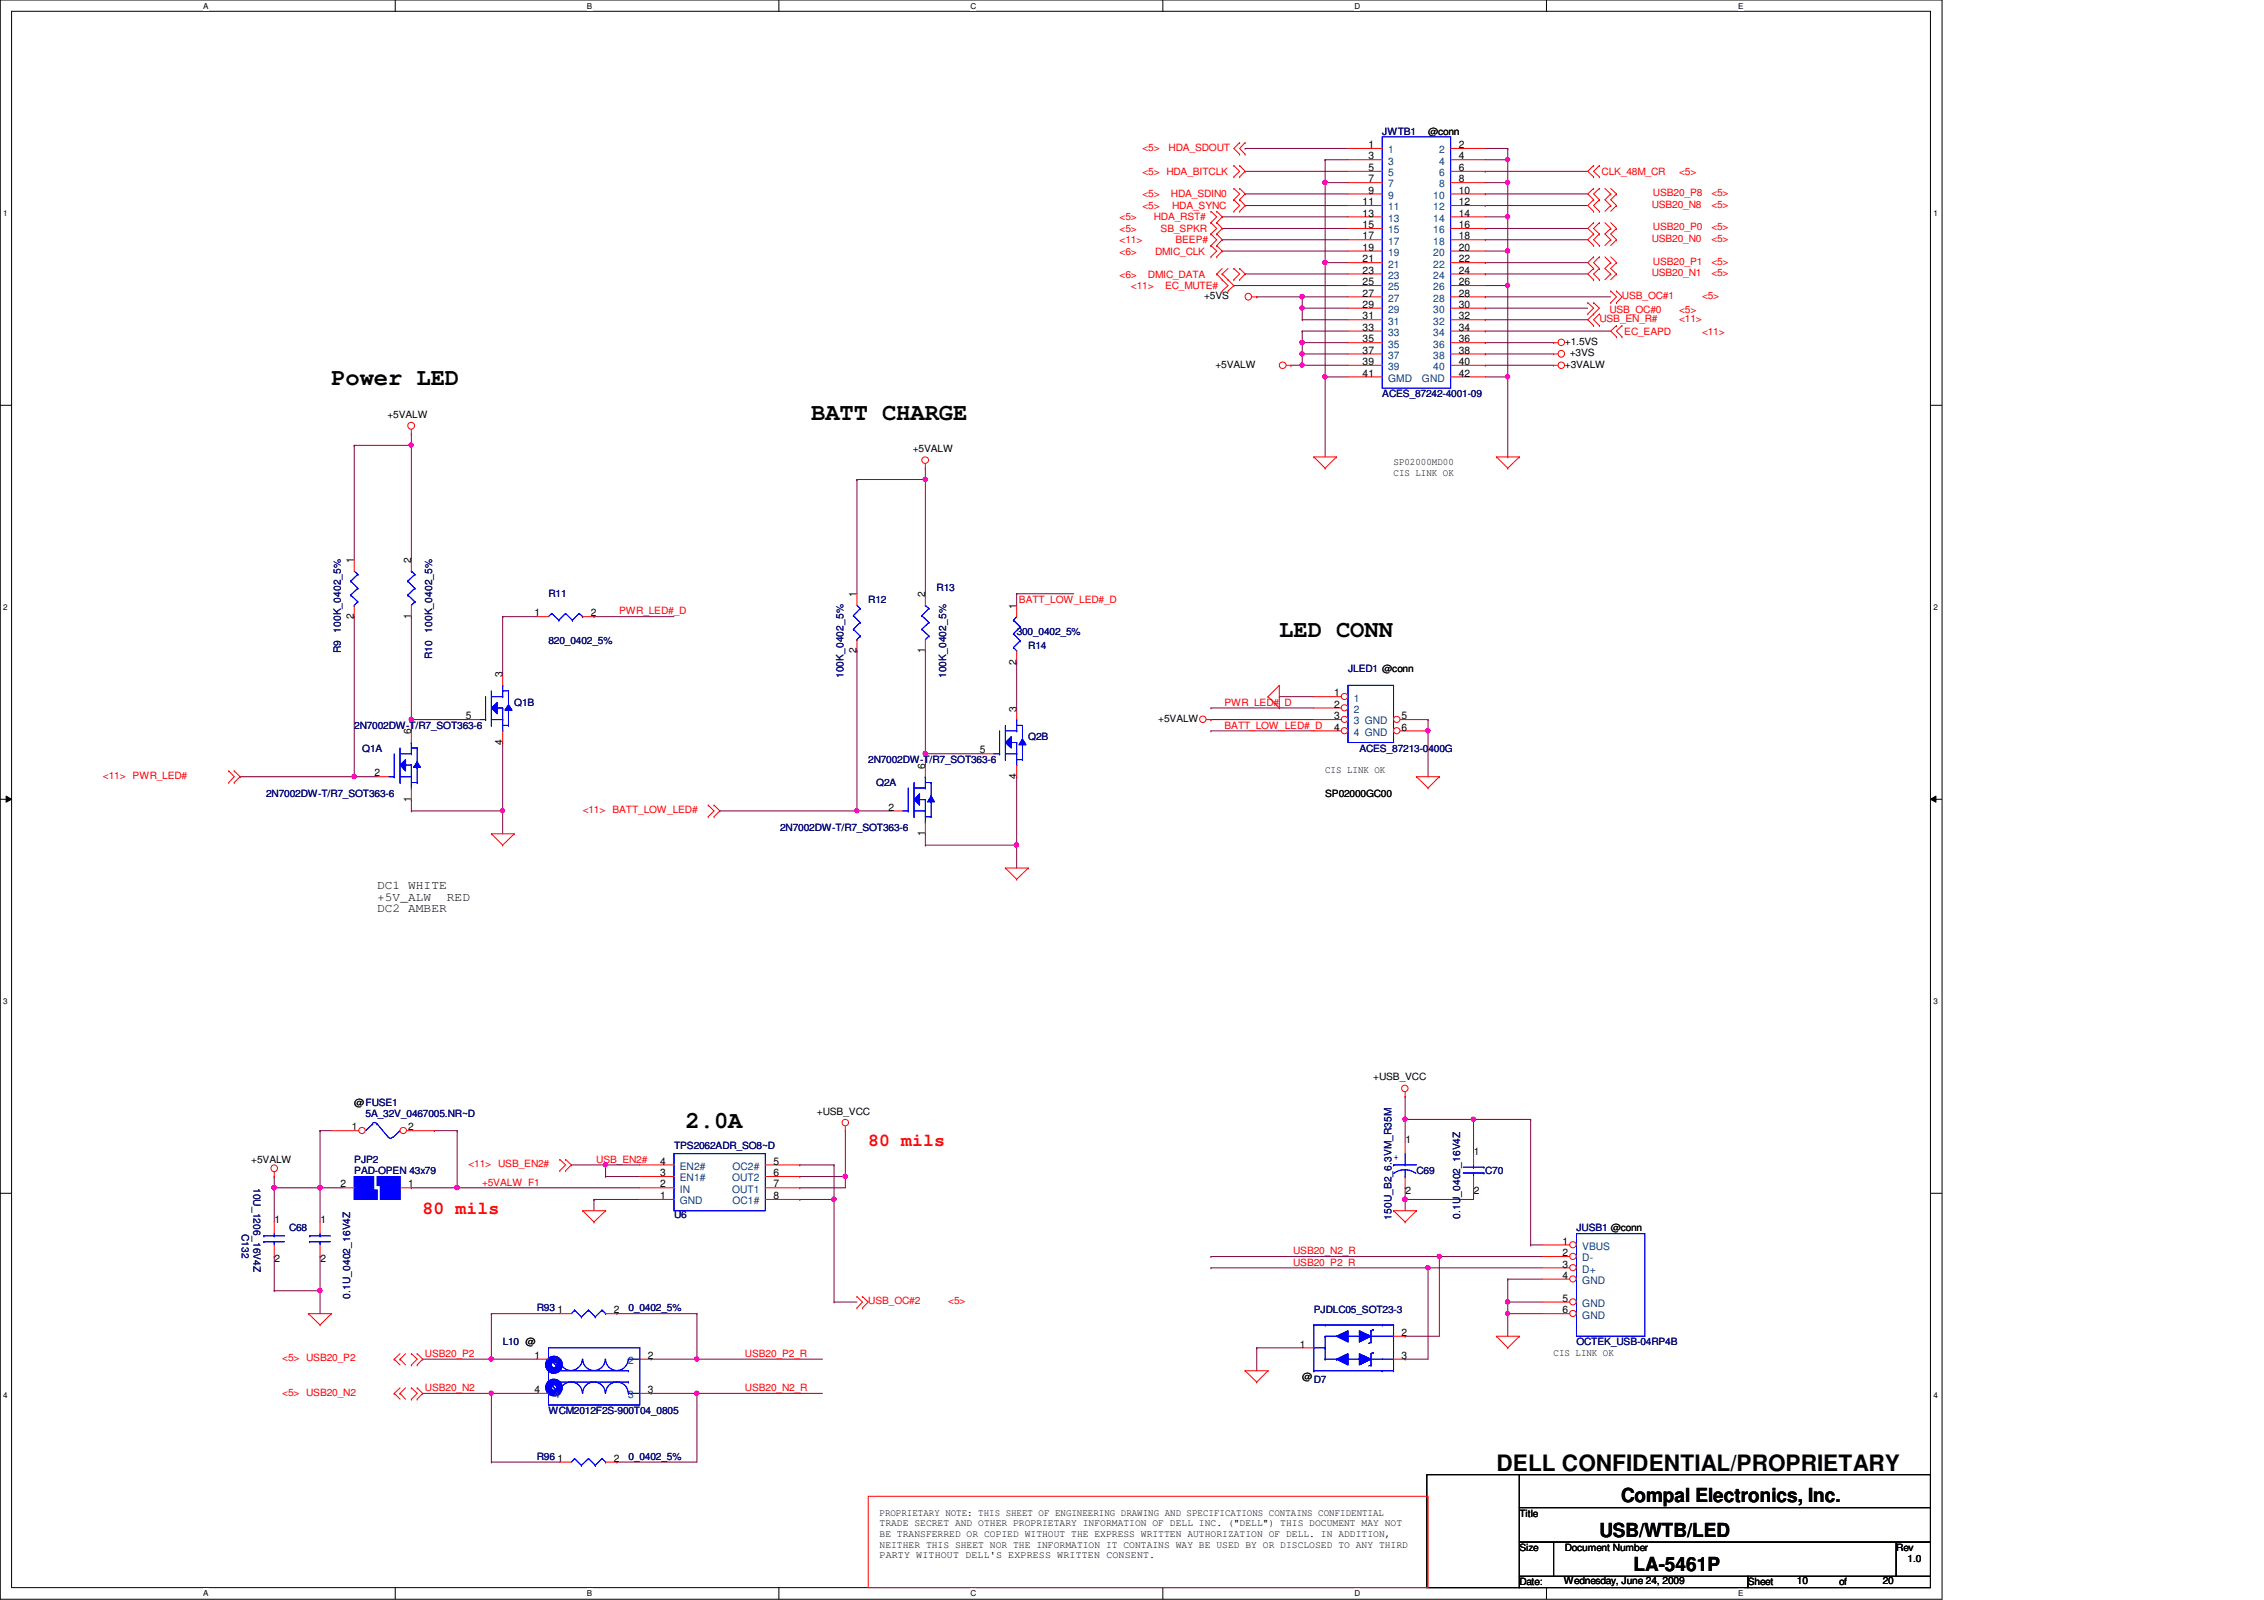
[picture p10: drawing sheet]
<svg xmlns="http://www.w3.org/2000/svg" width="297mm" height="210mm" viewBox="0 0 297 210" stroke-linecap="round" stroke-linejoin="round" font-family="sans-serif">
<defs><g id="words">
<g font-size="3.1">
<text x="43.5" y="50.5">Power LED</text>
<text x="106.4" y="55.1">BATT CHARGE</text>
<text x="167.8" y="83.5">LED CONN</text>
<text x="90" y="148">2.0A</text>
</g>
<text font-size="3" x="196.3" y="193">DELL CONFIDENTIAL/PROPRIETARY</text>
<g font-size="2.5">
<text x="212.7" y="197">Compal Electronics, Inc.</text>
<text x="209.8" y="201.7">USB/WTB/LED</text>
<text x="214.3" y="206.2">LA-5461P</text>
</g>
<g font-size="2.4" fill="#f00">
<text x="113.9" y="150.3">80 mils</text>
<text x="55.5" y="159.3">80 mils</text>
</g>
<g font-size="1.6">
<text x="49.5" y="116.6">DC1 WHITE</text>
<text x="49.5" y="119.6">DC2 AMBER</text>
<text x="49.5" y="118.2">+5V_ALW</text>
<text x="58.6" y="118.2">RED</text>
</g>
<g font-size="1.4">
<text x="179.5" y="19.4">1</text>
<text x="179.5" y="20.9">3</text>
<text x="179.5" y="22.4">5</text>
<text x="179.5" y="23.9">7</text>
<text x="191.4" y="19.4">2</text>
<text x="191.4" y="20.9">4</text>
<text x="191.4" y="22.4">6</text>
<text x="191.4" y="23.9">8</text>
<text x="178.8" y="26.9">11</text>
<text x="178.8" y="28.4">13</text>
<text x="178.8" y="29.9">15</text>
<text x="179.5" y="25.4">9</text>
<text x="191.4" y="25.4">10</text>
<text x="191.4" y="26.9">12</text>
<text x="191.4" y="28.4">14</text>
<text x="191.4" y="29.9">16</text>
<text x="178.8" y="31.4">17</text>
<text x="178.8" y="32.9">19</text>
<text x="178.8" y="34.4">21</text>
<text x="178.8" y="35.9">23</text>
<text x="191.4" y="31.4">18</text>
<text x="191.4" y="34.4">22</text>
<text x="191.4" y="35.9">24</text>
<text x="191.4" y="32.9">20</text>
<text x="178.8" y="37.4">25</text>
<text x="178.8" y="38.9">27</text>
<text x="178.8" y="40.4">29</text>
<text x="178.8" y="41.9">31</text>
<text x="191.4" y="37.4">26</text>
<text x="191.4" y="38.9">28</text>
<text x="191.4" y="40.4">30</text>
<text x="191.4" y="41.9">32</text>
<text x="178.8" y="43.4">33</text>
<text x="178.8" y="44.9">35</text>
<text x="178.8" y="46.4">37</text>
<text x="178.8" y="47.9">39</text>
<text x="191.4" y="43.4">34</text>
<text x="191.4" y="44.9">36</text>
<text x="191.4" y="46.4">38</text>
<text x="191.4" y="47.9">40</text>
<text x="178.8" y="49.4">41</text>
<text x="191.4" y="49.4">42</text>
<text x="46.4" y="73.9" transform="rotate(-90 46.4 73.9)">1</text>
<text x="53.9" y="73.9" transform="rotate(-90 53.9 73.9)">2</text>
<text x="46.4" y="81.2" transform="rotate(-90 46.4 81.2)">2</text>
<text x="53.9" y="81.2" transform="rotate(-90 53.9 81.2)">1</text>
<text x="70.1" y="80.9">1</text>
<text x="77.5" y="80.9">2</text>
<text x="112.4" y="78.4" transform="rotate(-90 112.4 78.4)">1</text>
<text x="121.4" y="78.4" transform="rotate(-90 121.4 78.4)">2</text>
<text x="133.3" y="79.8" transform="rotate(-90 133.3 79.8)">1</text>
<text x="65.9" y="88.9" transform="rotate(-90 65.9 88.9)">3</text>
<text x="112.4" y="85.7" transform="rotate(-90 112.4 85.7)">2</text>
<text x="121.4" y="85.7" transform="rotate(-90 121.4 85.7)">1</text>
<text x="133.3" y="87.2" transform="rotate(-90 133.3 87.2)">2</text>
<text x="61.1" y="94.4">5</text>
<text x="133.3" y="93.3" transform="rotate(-90 133.3 93.3)">3</text>
<text x="175" y="91.4">1</text>
<text x="175" y="92.8">2</text>
<text x="175" y="94.4">3</text>
<text x="175" y="95.8">4</text>
<text x="183.9" y="94.4">5</text>
<text x="183.9" y="95.8">6</text>
<text x="49.1" y="101.9">2</text>
<text x="53.9" y="96.4" transform="rotate(-90 53.9 96.4)">6</text>
<text x="65.9" y="97.7" transform="rotate(-90 65.9 97.7)">4</text>
<text x="121.4" y="100.8" transform="rotate(-90 121.4 100.8)">6</text>
<text x="128.6" y="98.8">5</text>
<text x="53.9" y="105.2" transform="rotate(-90 53.9 105.2)">1</text>
<text x="116.6" y="106.3">2</text>
<text x="133.3" y="102.2" transform="rotate(-90 133.3 102.2)">4</text>
<text x="121.4" y="109.7" transform="rotate(-90 121.4 109.7)">1</text>
<text x="46.1" y="148.3">1</text>
<text x="53.5" y="148.3">2</text>
<text x="184.4" y="150">1</text>
<text x="44.7" y="155.8">2</text>
<text x="53.5" y="155.8">1</text>
<text x="86.6" y="155.8">2</text>
<text x="86.6" y="154.3">3</text>
<text x="86.6" y="152.8">4</text>
<text x="101.5" y="152.8">5</text>
<text x="101.5" y="154.3">6</text>
<text x="101.5" y="155.8">7</text>
<text x="193.4" y="151.5">1</text>
<text x="36" y="160.5">1</text>
<text x="42" y="160.5">1</text>
<text x="86.6" y="157.3">1</text>
<text x="101.5" y="157.3">8</text>
<text x="184.4" y="156.6">2</text>
<text x="193.4" y="156.6">2</text>
<text x="36" y="165.6">2</text>
<text x="42" y="165.6">2</text>
<text x="205" y="163.3">1</text>
<text x="205" y="164.8">2</text>
<text x="205" y="166.3">3</text>
<text x="205" y="167.8">4</text>
<text x="73.1" y="172.3">1</text>
<text x="80.5" y="172.3">2</text>
<text x="205" y="170.8">5</text>
<text x="205" y="172.3">6</text>
<text x="70.1" y="178.3">1</text>
<text x="85" y="178.3">2</text>
<text x="170.6" y="176.8">1</text>
<text x="183.9" y="175.3">2</text>
<text x="183.9" y="178.3">3</text>
<text x="70.1" y="182.8">4</text>
<text x="85" y="182.8">3</text>
<text x="73.1" y="191.8">1</text>
<text x="80.5" y="191.8">2</text>
</g>
<g font-size="1.4" fill="#004080">
<text x="182.1" y="20.1">1</text>
<text x="182.1" y="21.6">3</text>
<text x="182.1" y="23.1">5</text>
<text x="188.8" y="20.1">2</text>
<text x="188.8" y="21.6">4</text>
<text x="188.8" y="23.1">6</text>
<text x="182.1" y="24.6">7</text>
<text x="182.1" y="26.1">9</text>
<text x="182.1" y="27.6">11</text>
<text x="182.1" y="29.1">13</text>
<text x="188" y="26.1">10</text>
<text x="188" y="27.6">12</text>
<text x="188" y="29.1">14</text>
<text x="188.8" y="24.6">8</text>
<text x="182.1" y="32.1">17</text>
<text x="182.1" y="33.6">19</text>
<text x="182.1" y="35.1">21</text>
<text x="182.1" y="30.6">15</text>
<text x="188" y="32.1">18</text>
<text x="188" y="35.1">22</text>
<text x="188" y="33.6">20</text>
<text x="188" y="30.6">16</text>
<text x="182.1" y="36.6">23</text>
<text x="182.1" y="38.1">25</text>
<text x="182.1" y="39.6">27</text>
<text x="182.1" y="41.1">29</text>
<text x="188" y="36.6">24</text>
<text x="188" y="38.1">26</text>
<text x="188" y="39.6">28</text>
<text x="188" y="41.1">30</text>
<text x="182.1" y="42.6">31</text>
<text x="182.1" y="44.1">33</text>
<text x="182.1" y="45.6">35</text>
<text x="182.1" y="47.1">37</text>
<text x="188" y="42.6">32</text>
<text x="188" y="44.1">34</text>
<text x="188" y="45.6">36</text>
<text x="188" y="47.1">38</text>
<text x="182.1" y="48.6">39</text>
<text x="182.1" y="50.1">GMD</text>
<text x="186.6" y="50.1">GND</text>
<text x="188" y="48.6">40</text>
<text x="177.6" y="92">1</text>
<text x="177.6" y="93.5">2</text>
<text x="177.6" y="95">3 GND</text>
<text x="177.6" y="96.5">4 GND</text>
<text x="89.2" y="155">EN1#</text>
<text x="89.2" y="153.5">EN2#</text>
<text x="96.1" y="155">OUT2</text>
<text x="96.1" y="153.5">OC2#</text>
<text x="89.2" y="158">GND</text>
<text x="89.2" y="156.5">IN</text>
<text x="96.1" y="156.5">OUT1</text>
<text x="96.1" y="158">OC1#</text>
<text x="207.6" y="164">VBUS</text>
<text x="207.6" y="165.5">D-</text>
<text x="207.6" y="167">D+</text>
<text x="207.6" y="168.4">GND</text>
<text x="207.6" y="171.4">GND</text>
<text x="207.6" y="173">GND</text>
<text x="72.7" y="178.9">1</text>
<text x="82.4" y="178.9">2</text>
<text x="72.7" y="183.4">4</text>
<text x="82.4" y="183.4">3</text>
</g>
<g font-size="1.3" fill="#000080">
<text x="181.4" y="17.7">JWTB1</text>
<text x="181.4" y="52.1">ACES_87242-4001-09</text>
<text x="122.9" y="77.6">R13</text>
<text x="44.7" y="83" transform="rotate(-90 44.7 83)">100K_0402_5%</text>
<text x="56.7" y="83" transform="rotate(-90 56.7 83)">100K_0402_5%</text>
<text x="72" y="78.4">R11</text>
<text x="113.9" y="79.1">R12</text>
<text x="133.4" y="83.3">300_0402_5%</text>
<text x="44.7" y="85.7" transform="rotate(-90 44.7 85.7)">R9</text>
<text x="56.7" y="86.4" transform="rotate(-90 56.7 86.4)">R10</text>
<text x="72" y="84.5">820_0402_5%</text>
<text x="110.7" y="89" transform="rotate(-90 110.7 89)">100K_0402_5%</text>
<text x="124.1" y="89" transform="rotate(-90 124.1 89)">100K_0402_5%</text>
<text x="134.9" y="85.1">R14</text>
<text x="176.9" y="88.1">JLED1 @conn</text>
<text x="46.5" y="95.6">2N7002DW-T/R7_SOT363-6</text>
<text x="67.5" y="92.6">Q1B</text>
<text x="47.5" y="98.6">Q1A</text>
<text x="113.9" y="100.1">2N7002DW-T/R7_SOT363-6</text>
<text x="134.9" y="97.1">Q2B</text>
<text x="178.3" y="98.6">ACES_87213-0400G</text>
<text x="34.9" y="104.6">2N7002DW-T/R7_SOT363-6</text>
<text x="115" y="103.1">Q2A</text>
<text x="102.4" y="109.1">2N7002DW-T/R7_SOT363-6</text>
<text x="48" y="146.5">5A_32V_0467005.NR~D</text>
<text x="33.3" y="155.8" transform="rotate(90 33.3 155.8)">10U_1206_16V4Z</text>
<text x="46.5" y="152.5">PJP2</text>
<text x="46.5" y="154">PAD-OPEN 43x79</text>
<text x="88.4" y="150.7">TPS2062ADR_SO8~D</text>
<text x="185.8" y="154">C69</text>
<text x="194.9" y="154">C70</text>
<text x="31.7" y="161.8" transform="rotate(90 31.7 161.8)">C132</text>
<text x="37.9" y="161.5">C68</text>
<text x="88.4" y="159.7">U6</text>
<text x="182.6" y="160" transform="rotate(-90 182.6 160)">150U_B2_6.3VM_R35M</text>
<text x="191.6" y="159.9" transform="rotate(-90 191.6 159.9)">0.1U_0402_16V4Z</text>
<text x="206.8" y="161.5">JUSB1 @conn</text>
<text x="45.9" y="170.4" transform="rotate(-90 45.9 170.4)">0.1U_0402_16V4Z</text>
<text x="70.4" y="172">R93</text>
<text x="82.5" y="172">0_0402_5%</text>
<text x="172.4" y="172.3">PJDLC05_SOT23-3</text>
<text x="66" y="176.5">L10 @</text>
<text x="206.8" y="176.5">OCTEK_USB-04RP4B</text>
<text x="72" y="185.5">WCM2012F2S-900T04_0805</text>
<text x="172.4" y="181.4">D7</text>
<text x="70.4" y="191.5">R96</text>
<text x="82.5" y="191.5">0_0402_5%</text>
</g>
<g font-size="1.3">
<text x="187.4" y="17.7">@conn</text>
<text x="158" y="39.2">+5VS</text>
<text x="205.3" y="45.2">+1.5VS</text>
<text x="205.9" y="46.7">+3VS</text>
<text x="159.5" y="48.2">+5VALW</text>
<text x="205.3" y="48.2">+3VALW</text>
<text x="50.8" y="54.8">+5VALW</text>
<text x="119.8" y="59.3">+5VALW</text>
<text x="182.8" y="61">SP02000MD00</text>
<text x="182.8" y="62.5">CIS LINK OK</text>
<text x="152" y="94.7">+5VALW</text>
<text x="173.9" y="101.4">CIS LINK OK</text>
<text x="173.9" y="104.6">SP02000GC00</text>
<text x="180.2" y="141.7">+USB_VCC</text>
<text x="46.5" y="145">@FUSE1</text>
<text x="107.2" y="146.2">+USB_VCC</text>
<text x="33" y="152.5">+5VALW</text>
<text x="203.8" y="177.9">CIS LINK OK</text>
<text x="170.9" y="181">@</text>
<text x="115.4" y="198.8">PROPRIETARY NOTE: THIS SHEET OF ENGINEERING DRAWING AND SPECIFICATIONS CONTAINS CONFIDENTIAL</text>
<text x="115.4" y="200.2">TRADE SECRET AND OTHER PROPRIETARY INFORMATION OF DELL INC. (&quot;DELL&quot;) THIS DOCUMENT MAY NOT</text>
<text x="115.4" y="201.6">BE TRANSFERRED OR COPIED WITHOUT THE EXPRESS WRITTEN AUTHORIZATION OF DELL. IN ADDITION,</text>
<text x="115.4" y="203">NEITHER THIS SHEET NOR THE INFORMATION IT CONTAINS WAY BE USED BY OR DISCLOSED TO ANY THIRD</text>
<text x="199.3" y="199">Title</text>
<text x="199.3" y="203.5">Size</text>
<text x="205.3" y="203.5">Document Number</text>
<text x="248.8" y="203.5">Rev</text>
<text x="115.4" y="204.4">PARTY WITHOUT DELL'S EXPRESS WRITTEN CONSENT.</text>
<text x="199.3" y="208">Date:</text>
<text x="205.2" y="207.8">Wednesday, June 24, 2009</text>
<text x="229.3" y="208">Sheet</text>
<text x="235.8" y="207.8">10</text>
<text x="241.3" y="208">of</text>
<text x="247" y="207.8">20</text>
<text x="250.3" y="205">1.0</text>
</g>
<g font-size="1.3" fill="#f00">
<text x="149.9" y="19.8">&lt;5&gt;</text>
<text x="149.9" y="22.9">&lt;5&gt; HDA_BITCLK</text>
<text x="153.3" y="19.8">HDA_SDOUT</text>
<text x="210.1" y="22.9">CLK_48M_CR</text>
<text x="220.3" y="22.9">&lt;5&gt;</text>
<text x="146.9" y="28.9">&lt;5&gt;</text>
<text x="149.9" y="27.4">&lt;5&gt;</text>
<text x="149.9" y="25.9">&lt;5&gt;</text>
<text x="151.4" y="28.9">HDA_RST#</text>
<text x="153.6" y="25.9">HDA_SDIN0</text>
<text x="153.8" y="27.4">HDA_SYNC</text>
<text x="216.7" y="27.3">USB20_N8</text>
<text x="216.9" y="25.7">USB20_P8</text>
<text x="224.5" y="27.3">&lt;5&gt;</text>
<text x="224.5" y="25.7">&lt;5&gt;</text>
<text x="146.9" y="31.9">&lt;11&gt;</text>
<text x="146.9" y="33.4">&lt;6&gt;</text>
<text x="146.9" y="30.4">&lt;5&gt;</text>
<text x="151.5" y="33.4">DMIC_CLK</text>
<text x="152.3" y="30.4">SB_SPKR</text>
<text x="154.2" y="31.9">BEEP#</text>
<text x="216.7" y="31.7">USB20_N0</text>
<text x="216.9" y="34.8">USB20_P1</text>
<text x="216.9" y="30.2">USB20_P0</text>
<text x="224.5" y="31.7">&lt;5&gt;</text>
<text x="224.5" y="34.8">&lt;5&gt;</text>
<text x="224.5" y="30.2">&lt;5&gt;</text>
<text x="146.9" y="36.4">&lt;6&gt;</text>
<text x="148.4" y="37.9">&lt;11&gt;</text>
<text x="150.6" y="36.4">DMIC_DATA</text>
<text x="152.9" y="37.9">EC_MUTE#</text>
<text x="211.2" y="41">USB_OC#0</text>
<text x="212.8" y="39.2">USB_OC#1</text>
<text x="216.7" y="36.2">USB20_N1</text>
<text x="220.3" y="41">&lt;5&gt;</text>
<text x="223.3" y="39.2">&lt;5&gt;</text>
<text x="224.5" y="36.2">&lt;5&gt;</text>
<text x="209.8" y="42.2">USB_EN_R#</text>
<text x="213.1" y="43.9">EC_EAPD</text>
<text x="220.3" y="42.2">&lt;11&gt;</text>
<text x="223.3" y="43.9">&lt;11&gt;</text>
<text x="81.2" y="80.6">PWR_LED#_D</text>
<text x="133.7" y="79.1">BATT_LOW_LED#_D</text>
<text x="160.7" y="92.6">PWR_LED#_D</text>
<text x="160.7" y="95.6">BATT_LOW_LED#_D</text>
<text x="13.5" y="102.2">&lt;11&gt; PWR_LED#</text>
<text x="76.5" y="106.7">&lt;11&gt; BATT_LOW_LED#</text>
<text x="61.5" y="153.1">&lt;11&gt; USB_EN2#</text>
<text x="63.2" y="155.5">+5VALW_F1</text>
<text x="78.2" y="152.5">USB_EN2#</text>
<text x="169.7" y="166">USB20_P2_R</text>
<text x="169.7" y="164.5">USB20_N2_R</text>
<text x="113.9" y="171.1">USB_OC#2</text>
<text x="124.4" y="171.1">&lt;5&gt;</text>
<text x="37" y="178.6">&lt;5&gt; USB20_P2</text>
<text x="55.7" y="178">USB20_P2</text>
<text x="97.7" y="178">USB20_P2_R</text>
<text x="37" y="183.1">&lt;5&gt; USB20_N2</text>
<text x="55.7" y="182.5">USB20_N2</text>
<text x="97.7" y="182.5">USB20_N2_R</text>
</g>
<text font-size="1.3" fill="#00f" x="182.8" y="152.2">+</text>
<g font-size="1.1">
<text x="26.7" y="1.1">A</text>
<text x="77" y="1.1">B</text>
<text x="127.3" y="1.1">C</text>
<text x="177.7" y="1.1">D</text>
<text x="228" y="1.1">E</text>
<text x=".4" y="28.3">1</text>
<text x="253.7" y="28.3">1</text>
<text x=".4" y="80">2</text>
<text x="253.7" y="80">2</text>
<text x=".4" y="131.7">3</text>
<text x="253.7" y="131.7">3</text>
<text x=".4" y="183.3">4</text>
<text x="253.7" y="183.3">4</text>
<text x="26.7" y="209.4">A</text>
<text x="77" y="209.4">B</text>
<text x="127.3" y="209.4">C</text>
<text x="177.7" y="209.4">D</text>
<text x="228" y="209.4">E</text>
</g>
</g></defs>
<path d="M0 0h254.8v209.8h-254.8zM1.5 1.5h251.8v206.8h-251.8z" fill="none" stroke="#000" stroke-width=".13"/>
<g fill="#fff">
<path d="M26.7 .2h.7v1.2h-.7z"/>
<path d="M26.7 208.4h.7v1.2h-.7z"/>
</g>
<path d="M51.9 0v1.5M51.9 208.3v1.5" fill="none" stroke="#000" stroke-width=".13"/>
<g fill="#fff">
<path d="M77 .2h.7v1.2h-.7z"/>
<path d="M77 208.4h.7v1.2h-.7z"/>
</g>
<path d="M102.2 0v1.5M102.2 208.3v1.5" fill="none" stroke="#000" stroke-width=".13"/>
<g fill="#fff">
<path d="M127.3 .2h.8v1.2h-.8z"/>
<path d="M127.3 208.4h.8v1.2h-.8z"/>
</g>
<path d="M152.6 0v1.5M152.6 208.3v1.5" fill="none" stroke="#000" stroke-width=".13"/>
<g fill="#fff">
<path d="M177.7 .2h.8v1.2h-.8z"/>
<path d="M177.7 208.4h.8v1.2h-.8z"/>
</g>
<path d="M202.9 0v1.5M202.9 208.3v1.5" fill="none" stroke="#000" stroke-width=".13"/>
<g fill="#fff">
<path d="M228 .2h.8v1.2h-.8z"/>
<path d="M228 208.4h.8v1.2h-.8z"/>
<path d="M.4 27.3h.6v1.2h-.6z"/>
<path d="M253.7 27.3h.6v1.2h-.6z"/>
<path d="M.4 79h.6v1.2h-.6z"/>
<path d="M253.7 79h.6v1.2h-.6z"/>
</g>
<path d="M0 53.2h1.5M253.3 53.2h1.5" fill="none" stroke="#000" stroke-width=".13"/>
<g fill="#fff">
<path d="M.4 130.7h.6v1.2h-.6z"/>
<path d="M253.7 130.7h.6v1.2h-.6z"/>
</g>
<path d="M0 104.9h1.5M.8 104.4l.7 .5-.7 .3zM253.3 104.9l.7-.5v.8zM253.3 104.9h1.5" fill="none" stroke="#000" stroke-width=".13"/>
<path d="M.8 104.4l.7 .5-.7 .3zM253.3 104.9l.7-.5v.8z" fill="#000"/>
<g fill="#fff">
<path d="M.4 182.4h.6v1.2h-.6z"/>
<path d="M253.7 182.4h.6v1.2h-.6z"/>
</g>
<path d="M0 156.5h1.5M253.3 156.5h1.5" fill="none" stroke="#000" stroke-width=".13"/>
<path d="M60 155.8h.1M60 155.8h23.9M75 152.8h.1M75 152.8h4.5M79.5 154.3h.1M79.5 152.8h.1M79.5 154.3h4.4M79.5 152.8v1.5M104.9 154.3h.1M104.9 154.3h6" fill="none" stroke="#800040" stroke-width=".13"/>
<circle cx="60" cy="155.8" r=".29" fill="#f0f"/>
<circle cx="60" cy="155.8" r=".29" fill="none" stroke="#f0f" stroke-width=".13"/>
<path d="M77.9 157.4h.1M77.9 157.4v1.4M77.9 157.4h6M79.5 152.8h.1M79.5 152.8h4.4" fill="none" stroke="#800040" stroke-width=".13"/>
<circle cx="79.4" cy="152.8" r=".29" fill="#f0f"/>
<circle cx="79.4" cy="152.8" r=".29" fill="none" stroke="#f0f" stroke-width=".13"/>
<path d="M104.9 155.8h.1M110.9 148.3h.1M110.9 154.3h.1M110.9 148.3v7.5h-6" fill="none" stroke="#800040" stroke-width=".13"/>
<circle cx="110.9" cy="154.3" r=".29" fill="#f0f"/>
<circle cx="110.9" cy="154.3" r=".29" fill="none" stroke="#f0f" stroke-width=".13"/>
<path d="M109.4 157.4h.1M109.4 157.4v13.4" fill="none" stroke="#800040" stroke-width=".13"/>
<circle cx="109.4" cy="157.3" r=".29" fill="#f0f"/>
<circle cx="109.4" cy="157.3" r=".29" fill="none" stroke="#f0f" stroke-width=".13"/>
<path d="M104.9 157.4h.1M104.9 157.4h4.5M109.4 170.8h.1M109.4 170.8h3M197.8 170.8h.1M197.8 170.8v1.5" fill="none" stroke="#800040" stroke-width=".13"/>
<circle cx="197.8" cy="170.8" r=".29" fill="#f0f"/>
<circle cx="197.8" cy="170.8" r=".29" fill="none" stroke="#f0f" stroke-width=".13"/>
<path d="M197.8 167.8h.1M197.8 172.3h.1M197.8 167.8v3M197.8 172.3v3" fill="none" stroke="#800040" stroke-width=".13"/>
<circle cx="197.8" cy="172.3" r=".29" fill="#f0f"/>
<circle cx="197.8" cy="172.3" r=".29" fill="none" stroke="#f0f" stroke-width=".13"/>
<path d="M188.8 164.8h.1M188.8 164.8h13.5" fill="none" stroke="#800040" stroke-width=".13"/>
<circle cx="188.8" cy="164.8" r=".29" fill="#f0f"/>
<circle cx="188.8" cy="164.8" r=".29" fill="none" stroke="#f0f" stroke-width=".13"/>
<path d="M187.4 166.3h.1M187.4 166.3h14.9M197.8 170.8h.1M197.8 172.3h.1M197.8 167.8h.1M197.8 170.8h4.5M197.8 172.3h4.5M197.8 167.8h4.5" fill="none" stroke="#800040" stroke-width=".13"/>
<circle cx="187.3" cy="166.3" r=".29" fill="#f0f"/>
<circle cx="187.3" cy="166.3" r=".29" fill="none" stroke="#f0f" stroke-width=".13"/>
<g fill="none" stroke="#800040" stroke-width=".13">
<path d="M184.4 155.8h.1M184.4 157.4h.1M184.4 155.8v3M200.8 146.9h.1M200.8 146.9v16.4M158.9 166.3h.1M158.9 164.8h.1M158.9 166.3h28.5M158.9 164.8h29.9M164.9 176.8h.1M164.9 176.8h6M164.9 176.8v3"/>
<path d="M184.4 178.3h.1M184.4 175.3h.1M187.4 166.3h.1M187.4 166.3v12h-3M188.8 164.8h.1M188.8 164.8v10.5h-4.4M200.8 163.3h.1M200.8 163.3h1.5"/>
</g>
<circle cx="184.3" cy="157.3" r=".29" fill="#f0f"/>
<circle cx="184.3" cy="157.3" r=".29" fill="none" stroke="#f0f" stroke-width=".13"/>
<path d="M184.4 157.4h.1M193.3 155.8h.1M193.3 155.8v1.6h-8.9" fill="none" stroke="#800040" stroke-width=".13"/>
<circle cx="184.3" cy="157.3" r=".29" fill="#f0f"/>
<circle cx="184.3" cy="157.3" r=".29" fill="none" stroke="#f0f" stroke-width=".13"/>
<path d="M184.4 146.9h.1M184.4 146.9v3M193.3 146.9h.1M193.3 146.9h7.5" fill="none" stroke="#800040" stroke-width=".13"/>
<circle cx="193.3" cy="146.8" r=".29" fill="#f0f"/>
<circle cx="193.3" cy="146.8" r=".29" fill="none" stroke="#f0f" stroke-width=".13"/>
<path d="M184.4 143.8h.1M184.4 143.8v3.1M193.3 146.9h.1M193.3 146.9v4.4M55.5 178.3h.1M55.5 178.3h9M80.9 172.3h.1M80.9 172.3h10.5M85.4 178.3h.1M91.4 172.3h.1M91.4 172.3v6h-6" fill="none" stroke="#800040" stroke-width=".13"/>
<circle cx="91.4" cy="178.3" r=".29" fill="#f0f"/>
<circle cx="91.4" cy="178.3" r=".29" fill="none" stroke="#f0f" stroke-width=".13"/>
<path d="M91.4 178.3h.1M91.4 178.3h16.5M91.4 182.8h.1M91.4 182.8v9" fill="none" stroke="#800040" stroke-width=".13"/>
<circle cx="91.4" cy="182.8" r=".29" fill="#f0f"/>
<circle cx="91.4" cy="182.8" r=".29" fill="none" stroke="#f0f" stroke-width=".13"/>
<path d="M64.5 178.3h.1M64.5 172.3h.1M64.5 178.3h5.9M64.5 172.3v6M80.9 191.8h.1M80.9 191.8h10.5M85.4 182.8h.1M85.4 182.8h6" fill="none" stroke="#800040" stroke-width=".13"/>
<circle cx="64.4" cy="178.3" r=".29" fill="#f0f"/>
<circle cx="64.4" cy="178.3" r=".29" fill="none" stroke="#f0f" stroke-width=".13"/>
<path d="M64.5 172.3h.1M64.5 172.3h8.9M64.5 182.8h.1M64.5 191.8h.1M64.5 182.8h5.9M64.5 191.8h8.9M64.5 182.8v9" fill="none" stroke="#800040" stroke-width=".13"/>
<circle cx="64.4" cy="182.8" r=".29" fill="#f0f"/>
<circle cx="64.4" cy="182.8" r=".29" fill="none" stroke="#f0f" stroke-width=".13"/>
<path d="M42 155.8h.1M42 155.8v4.5M104.9 152.8h.1M104.9 152.8h4.5M55.5 182.8h.1M55.5 182.8h9M91.4 182.8h.1M91.4 182.8h16.5" fill="none" stroke="#800040" stroke-width=".13"/>
<circle cx="42" cy="155.8" r=".29" fill="#f0f"/>
<circle cx="42" cy="155.8" r=".29" fill="none" stroke="#f0f" stroke-width=".13"/>
<path d="M36 155.8h.1M36 155.8v4.5M42 164.8h.1M42 164.8v4.5" fill="none" stroke="#800040" stroke-width=".13"/>
<circle cx="35.9" cy="155.8" r=".29" fill="#f0f"/>
<circle cx="35.9" cy="155.8" r=".29" fill="none" stroke="#f0f" stroke-width=".13"/>
<path d="M36 169.3h.1M36 169.3h6" fill="none" stroke="#800040" stroke-width=".13"/>
<circle cx="42" cy="169.3" r=".29" fill="#f0f"/>
<circle cx="42" cy="169.3" r=".29" fill="none" stroke="#f0f" stroke-width=".13"/>
<path d="M36 154.3h.1M36 155.8h.1M36 155.8h9M36 154.3v1.5M42 155.8h.1M36 164.8h.1M36 164.8v4.5" fill="none" stroke="#800040" stroke-width=".13"/>
<circle cx="35.9" cy="155.8" r=".29" fill="#f0f"/>
<circle cx="35.9" cy="155.8" r=".29" fill="none" stroke="#f0f" stroke-width=".13"/>
<path d="M42 148.3h.1M42 148.3v7.5M42 148.3h1.5M42 169.3h.1M42 169.3v3" fill="none" stroke="#800040" stroke-width=".13"/>
<circle cx="42" cy="155.8" r=".29" fill="#f0f"/>
<circle cx="42" cy="155.8" r=".29" fill="none" stroke="#f0f" stroke-width=".13"/>
<path d="M54 155.8h.1M57 148.3h.1M57 148.3h3M60 148.3h.1M60 148.3v7.5h-6M109.4 152.8h.1M109.4 152.8v4.6M184.4 146.9h.1M184.4 146.9h8.9" fill="none" stroke="#800040" stroke-width=".13"/>
<circle cx="184.3" cy="146.8" r=".29" fill="#f0f"/>
<circle cx="184.3" cy="146.8" r=".29" fill="none" stroke="#f0f" stroke-width=".13"/>
<path d="M46.5 80.9h.1M46.5 80.9v21M66 80.9h.1M66 80.9h4.4" fill="none" stroke="#800040" stroke-width=".13"/>
<circle cx="46.4" cy="101.9" r=".29" fill="#f0f"/>
<circle cx="46.4" cy="101.9" r=".29" fill="none" stroke="#f0f" stroke-width=".13"/>
<g fill="none" stroke="#800040" stroke-width=".13">
<path d="M54 56.9h.1M54 56.9v1.5M121.4 61.4h.1M121.4 61.4v1.5M133.4 77.9h.1M133.4 77.9v1.5M133.4 77.9h7.5M54 94.4h.1M54 94.4v1.5M66 97.4h.1M66 97.4v12M77.9 80.9h.1"/>
<path d="M77.9 80.9h10.5M121.4 85.4h.1M121.4 85.4v13.5M133.4 86.9h.1M133.4 86.9v6M31.5 101.9h.1M31.5 101.9h18M46.5 101.9h.1M54 104.9h.1M54 106.4h.1M54 106.4h12M54 104.9v1.5"/>
<path d="M66 106.4h.1M94.4 106.4h.1M94.4 106.4h18M133.4 101.9h.1M133.4 101.9v9"/>
</g>
<circle cx="65.9" cy="106.4" r=".29" fill="#f0f"/>
<circle cx="65.9" cy="106.4" r=".29" fill="none" stroke="#f0f" stroke-width=".13"/>
<path d="M54 58.4h.1M54 58.4v15" fill="none" stroke="#800040" stroke-width=".13"/>
<circle cx="53.9" cy="58.4" r=".29" fill="#f0f"/>
<circle cx="53.9" cy="58.4" r=".29" fill="none" stroke="#f0f" stroke-width=".13"/>
<path d="M112.4 106.4h.1M112.4 106.4h4.5M133.4 110.9h.1M133.4 110.9v3" fill="none" stroke="#800040" stroke-width=".13"/>
<circle cx="133.4" cy="110.8" r=".29" fill="#f0f"/>
<circle cx="133.4" cy="110.8" r=".29" fill="none" stroke="#f0f" stroke-width=".13"/>
<path d="M121.4 98.9h.1M121.4 98.9v1.5" fill="none" stroke="#800040" stroke-width=".13"/>
<circle cx="121.4" cy="98.9" r=".29" fill="#f0f"/>
<circle cx="121.4" cy="98.9" r=".29" fill="none" stroke="#f0f" stroke-width=".13"/>
<path d="M121.4 62.9h.1M121.4 62.9v15M121.4 98.9h.1M121.4 98.9h7.5M121.4 109.4h.1M121.4 110.9h.1M121.4 109.4v1.5M121.4 110.9h12" fill="none" stroke="#800040" stroke-width=".13"/>
<circle cx="121.4" cy="62.9" r=".29" fill="#f0f"/>
<circle cx="121.4" cy="62.9" r=".29" fill="none" stroke="#f0f" stroke-width=".13"/>
<path d="M54 94.4h.1M54 94.4h7.5" fill="none" stroke="#800040" stroke-width=".13"/>
<circle cx="53.9" cy="94.4" r=".29" fill="#f0f"/>
<circle cx="53.9" cy="94.4" r=".29" fill="none" stroke="#f0f" stroke-width=".13"/>
<path d="M112.4 62.9h.1M112.4 62.9v15M112.4 62.9h9M54 80.9h.1M54 80.9v13.5M112.4 85.4h.1M112.4 85.4v21" fill="none" stroke="#800040" stroke-width=".13"/>
<circle cx="112.4" cy="106.4" r=".29" fill="#f0f"/>
<circle cx="112.4" cy="106.4" r=".29" fill="none" stroke="#f0f" stroke-width=".13"/>
<g fill="none" stroke="#800040" stroke-width=".13">
<path d="M46.5 58.4h.1M46.5 58.4v15M46.5 58.4h7.5M66 80.9h.1M66 80.9v7.5M158.9 92.9h.1M158.9 94.4h.1M158.9 95.9h.1M158.9 92.9h13.5M158.9 94.4h13.5M158.9 95.9h13.5M187.4 94.4h.1"/>
<path d="M187.4 95.9h.1M187.4 94.4v7.5"/>
</g>
<circle cx="187.3" cy="95.9" r=".29" fill="#f0f"/>
<circle cx="187.3" cy="95.9" r=".29" fill="none" stroke="#f0f" stroke-width=".13"/>
<g fill="none" stroke="#800040" stroke-width=".13">
<path d="M163.4 19.5h.1M163.4 19.5h13.5M160.4 31.5h.1M160.4 30h.1M160.4 28.4h.1M160.4 32.9h.1M160.4 31.5h16.5M160.4 30h16.5M160.4 28.4h16.5M160.4 32.9h16.5M161.9 37.5h.1M161.9 37.5h15"/>
<path d="M163.4 27h.1M163.4 35.9h.1M163.4 25.4h.1M163.4 22.5h.1M163.4 27h13.5M163.4 22.5h13.5M163.4 35.9h13.5M163.4 25.4h13.5M194.9 22.5h.1M194.9 38.9h.1M194.9 22.5h13.4M194.9 38.9h16.4"/>
<path d="M170.9 47.9h.1M170.9 47.9h6M194.9 43.4h.1M194.9 45h.1M194.9 47.9h.1M194.9 46.4h.1M194.9 43.4h16.4M194.9 45h8.9M194.9 47.9h8.9M194.9 46.4h8.9M167.8 91.4h.1M167.8 91.4h4.6"/>
</g>
<circle cx="170.8" cy="47.9" r=".29" fill="#f0f"/>
<circle cx="170.8" cy="47.9" r=".29" fill="none" stroke="#f0f" stroke-width=".13"/>
<g fill="none" stroke="#800040" stroke-width=".13">
<path d="M194.9 27h.1M194.9 25.4h.1M194.9 35.9h.1M194.9 31.5h.1M194.9 30h.1M194.9 27h13.4M194.9 25.4h13.4M194.9 35.9h13.4M194.9 31.5h13.4M194.9 30h13.4M170.9 46.4h.1M170.9 46.4h6"/>
<path d="M194.9 40.4h.1M194.9 42h.1M194.9 40.4h13.4M194.9 42h13.4"/>
</g>
<circle cx="170.8" cy="46.4" r=".29" fill="#f0f"/>
<circle cx="170.8" cy="46.4" r=".29" fill="none" stroke="#f0f" stroke-width=".13"/>
<path d="M169.4 47.9h.1M169.4 47.9h1.5M170.9 45h.1M170.9 45h6" fill="none" stroke="#800040" stroke-width=".13"/>
<circle cx="170.8" cy="44.9" r=".29" fill="#f0f"/>
<circle cx="170.8" cy="44.9" r=".29" fill="none" stroke="#f0f" stroke-width=".13"/>
<path d="M164.9 38.9h.1M164.9 38.9h6M170.9 45h.1M170.9 46.4h.1M170.9 43.4h.1M170.9 40.4h.1M170.9 43.4v4.5M170.9 43.4h6M170.9 40.4h6" fill="none" stroke="#800040" stroke-width=".13"/>
<circle cx="170.8" cy="40.4" r=".29" fill="#f0f"/>
<circle cx="170.8" cy="40.4" r=".29" fill="none" stroke="#f0f" stroke-width=".13"/>
<path d="M170.9 38.9h.1M170.9 38.9v1.5" fill="none" stroke="#800040" stroke-width=".13"/>
<circle cx="170.8" cy="38.9" r=".29" fill="#f0f"/>
<circle cx="170.8" cy="38.9" r=".29" fill="none" stroke="#f0f" stroke-width=".13"/>
<path d="M170.9 38.9h.1M170.9 38.9h6M170.9 42h.1M170.9 40.4h.1M170.9 42h6M170.9 40.4v1.6M173.9 49.4h.1M173.9 49.4v10.5" fill="none" stroke="#800040" stroke-width=".13"/>
<circle cx="173.8" cy="49.4" r=".29" fill="#f0f"/>
<circle cx="173.8" cy="49.4" r=".29" fill="none" stroke="#f0f" stroke-width=".13"/>
<path d="M173.9 34.5h.1M173.9 24h.1M173.9 34.5h3M173.9 24v25.4M173.9 49.4h.1M173.9 49.4h3" fill="none" stroke="#800040" stroke-width=".13"/>
<circle cx="173.8" cy="34.4" r=".29" fill="#f0f"/>
<circle cx="173.8" cy="34.4" r=".29" fill="none" stroke="#f0f" stroke-width=".13"/>
<circle cx="173.8" cy="23.9" r=".29" fill="#f0f"/>
<circle cx="173.8" cy="23.9" r=".29" fill="none" stroke="#f0f" stroke-width=".13"/>
<path d="M173.9 21h.1M173.9 24h.1M173.9 21h3M173.9 24h3M173.9 21v3M194.9 37.5h2.9M197.8 37.5h.1M197.8 37.5v11.9M197.8 49.4h.1" fill="none" stroke="#800040" stroke-width=".13"/>
<circle cx="197.8" cy="37.4" r=".29" fill="#f0f"/>
<circle cx="197.8" cy="37.4" r=".29" fill="none" stroke="#f0f" stroke-width=".13"/>
<circle cx="197.8" cy="49.4" r=".29" fill="#f0f"/>
<circle cx="197.8" cy="49.4" r=".29" fill="none" stroke="#f0f" stroke-width=".13"/>
<path d="M194.9 34.5h.1M194.9 32.9h2.9M194.9 28.4h2.9M194.9 34.5h13.4M197.8 32.9h.1M197.8 28.4h.1M197.8 28.4v4.5M194.9 49.4h2.9M197.8 49.4h.1M197.8 59.9h.1M197.8 49.4v10.5" fill="none" stroke="#800040" stroke-width=".13"/>
<circle cx="197.8" cy="32.9" r=".29" fill="#f0f"/>
<circle cx="197.8" cy="32.9" r=".29" fill="none" stroke="#f0f" stroke-width=".13"/>
<path d="M194.9 24h2.9M197.8 37.5h.1M197.8 24h.1M197.8 28.4h.1M197.8 24v4.4M197.8 32.9v4.6" fill="none" stroke="#800040" stroke-width=".13"/>
<circle cx="197.8" cy="23.9" r=".29" fill="#f0f"/>
<circle cx="197.8" cy="23.9" r=".29" fill="none" stroke="#f0f" stroke-width=".13"/>
<circle cx="197.8" cy="28.4" r=".29" fill="#f0f"/>
<circle cx="197.8" cy="28.4" r=".29" fill="none" stroke="#f0f" stroke-width=".13"/>
<path d="M194.9 19.5h2.9M197.8 19.5h.1M197.8 19.5v1.5M194.9 21h2.9M197.8 21h.1" fill="none" stroke="#800040" stroke-width=".13"/>
<circle cx="197.8" cy="20.9" r=".29" fill="#f0f"/>
<circle cx="197.8" cy="20.9" r=".29" fill="none" stroke="#f0f" stroke-width=".13"/>
<path d="M197.8 24h.1M197.8 21v3" fill="none" stroke="#800040" stroke-width=".13"/>
<g fill="none" stroke="#f00" stroke-width=".13">
<path d="M162.6 18.7h.1M162.6 18.7l-.7 .8 .7 .7M163.4 18.7h.1M163.4 18.7l-.8 .8 .8 .7M158.9 29.2h.1M158.9 27.7h.1M158.9 30.7h.1M158.9 32.2h.1M158.9 33.7h.1M158.9 27.7l.7 .7-.7 .8M158.9 29.2l.7 .8-.7 .7M158.9 30.7l.7 .8-.7 .7"/>
<path d="M158.9 32.2l.7 .7-.7 .8M159.6 27.7h.1M159.6 29.2h.1M159.6 30.7h.1M159.6 32.2h.1M159.6 33.7h.1M159.6 35.9h.1M159.6 27.7l.8 .7-.8 .8M159.6 29.2l.8 .8-.8 .7M159.6 30.7l.8 .8-.8 .7M159.6 32.2l.8 .7-.8 .8M159.6 35.9l.8 .8"/>
<path d="M160.4 38.2h.1M160.4 36.7h.1M160.4 35.9h.1M160.4 35.9l1.5 1.6-.8 .7M160.4 36.7l.7 .8-.7 .7M160.4 35.2l-.8 .7M161.1 36.7h.1M161.1 38.2h.1M161.1 35.2l-.7 .7M161.9 27.7h.1M161.9 26.2h.1M161.9 36.7h.1"/>
<path d="M161.9 35.2h.1M161.9 24.7h.1M161.9 23.2h.1M161.9 21.7h.1M161.9 26.2l.7 .8-.7 .7M161.9 24.7l.7 .7-.7 .8M161.9 35.2l.7 .7-.7 .8M161.9 21.7l.7 .8-.7 .7M162.6 26.2h.1M162.6 27.7h.1M162.6 35.2h.1M162.6 36.7h.1"/>
<path d="M162.6 24.7h.1M162.6 21.7h.1M162.6 23.2h.1M162.6 20.2h.1M162.6 26.2l.8 .8-.8 .7M162.6 35.2l.8 .7-.8 .8M162.6 24.7l.8 .7-.8 .8M162.6 21.7l.8 .8-.8 .7M163.4 20.2h.1M164.2 38.9h.7M164.9 38.9h.1M208.3 39.7h.1"/>
<path d="M208.3 39.7l.8 .7-.8 .8M209.1 21.7h.1M209.1 23.2h.1M209.1 39.7h.1M209.1 27.7h.1M209.1 26.2h.1M209.1 24.7h.1M209.1 35.2h.1M209.1 33.7h.1M209.1 36.7h.1M209.1 30.7h.1M209.1 29.2h.1"/>
<path d="M209.1 32.2h.1M209.1 26.2l-.8 .8 .8 .7M209.1 21.7l-.8 .8 .8 .7M209.1 39.7l.7 .7-1.5 1.6 .8 .7M209.1 29.2l-.8 .8 .8 .7M209.1 24.7l-.8 .7 .8 .8M209.1 33.7l-.8 .8 .8 .7M209.1 35.2l-.8 .7 .8 .8M209.1 30.7l-.8 .8 .8 .7M209.8 23.2h.1M209.8 21.7h.1M209.8 26.2h.1"/>
<path d="M209.8 27.7h.1M209.8 24.7h.1M209.8 33.7h.1M209.8 35.2h.1M209.8 36.7h.1M209.8 29.2h.1M209.8 30.7h.1M209.8 32.2h.1M209.8 21.7l-.7 .8 .7 .7M209.8 35.2l-.7 .7 .7 .8M209.8 26.2l-.7 .8 .7 .7M209.8 29.2l-.7 .8 .7 .7"/>
<path d="M209.8 24.7l-.7 .7 .7 .8M209.8 33.7l-.7 .8 .7 .7M209.8 30.7l-.7 .8 .7 .7M210.6 29.2l.7 .8M210.6 24.7l.7 .7M210.6 33.7l.7 .8M211.3 39.7h.1M211.3 38.2h.1M211.3 27h.1M211.3 25.4h.1M211.3 34.5h.1M211.3 35.9h.1"/>
<path d="M211.3 30h.1M211.3 31.5h.1M211.3 38.2l.8 .7-.8 .8M211.3 29.2l.8 .8M211.3 25.4l-.7 .8 .7 .8M211.3 27l-.7 .7M211.3 24.7l.8 .7M211.3 31.5l-.7 .7M211.3 33.7l.8 .8M211.3 34.5l-.7 .7 .7 .7M211.3 35.9l-.7 .8M211.3 30l-.7 .7 .7 .8"/>
<path d="M212.1 39.7h.1M212.1 38.2h.1M212.1 27h.1M212.1 25.4h.1M212.1 34.5h.1M212.1 35.9h.1M212.1 30h.1M212.1 31.5h.1M212.1 38.2l.7 .7-.7 .8M212.1 25.4l-.8 .8 .8 .8M212.1 27l-.8 .7M212.1 31.5l-.8 .7"/>
<path d="M212.1 34.5l-.8 .7 .8 .7M212.1 35.9l-.8 .8M212.1 30l-.8 .7 .8 .8M54 56.9h.1M54 56.3v.6M168.8 47.9h.6M169.4 47.9h.1M172.4 59.9h.1M172.4 59.9h2.9M172.4 59.9l1.5 1.5M175.3 59.9h.1M175.3 59.9l-1.4 1.5"/>
<path d="M196.3 59.9h.1M196.3 59.9h3M196.3 59.9l1.5 1.5M199.3 59.9h.1M199.3 59.9l-1.5 1.5M203.8 46.4h.1M203.8 47.9h.1M203.8 45h.1M203.8 46.4h.6M203.8 47.9h.6M203.8 45h.6M208.3 41.2h.1"/>
<path d="M209.1 41.2h.1M209.1 42.7h.1M209.8 41.2h.1M209.8 42.7h.1M209.8 41.2l-.7 .8 .7 .7M212.1 42.7h.1M212.1 44.2h.1M212.1 42.7l-.8 .7 .8 .8M212.8 44.2h.1M212.8 42.7h.1M212.8 42.7l-.7 .7 .7 .8M121.4 61.4h.1"/>
<path d="M121.4 60.8v.6M133.4 79.4v1.5M173.9 61.4h.1M197.8 61.4h.1M133.4 85.4v1.5M158.3 94.4h.6M158.9 94.4h.1M166.4 91.4h.1M166.4 91.4l1.4 1.5M167.8 92.9h.1M167.8 89.9h.1M167.8 89.9v3"/>
<path d="M167.8 89.9l-1.4 1.5M30 101.1h.1M30 102.7h.1M30 101.1l.7 .8-.7 .8M30.7 102.7h.1M30.7 101.1h.1M30.7 101.1l.8 .8-.8 .8M64.5 109.4h.1M64.5 109.4h3M64.5 109.4l1.5 1.5M66 110.9h.1M67.5 109.4h.1"/>
<path d="M67.5 109.4l-1.5 1.5M92.9 105.6h.1M92.9 107.1h.1M92.9 105.6l.8 .8-.8 .7M93.7 107.1h.1M93.7 105.6h.1M93.7 105.6l.7 .8-.7 .7M131.9 113.9h.1M131.9 113.9h3M131.9 113.9l1.5 1.5M133.4 115.4h.1M134.9 113.9h.1"/>
<path d="M134.9 113.9l-1.5 1.5M185.8 101.9h.1M185.8 101.9h3M185.8 101.9l1.6 1.5M187.4 103.4h.1M188.8 101.9h.1M188.8 101.9l-1.4 1.5M36 154.3h.1M36 153.8v.5M73.4 152.1h.1M73.4 153.6h.1M73.4 152.1l.8 .7-.8 .8"/>
<path d="M74.2 153.6h.1M74.2 152.1h.1M74.2 152.1l.8 .7-.8 .8M76.5 158.8h.1M76.5 158.8h3M76.5 158.8l1.4 1.5M79.5 158.8h.1M79.5 158.8l-1.6 1.5M110.9 148.3h.1M110.9 147.7v.6M182.8 158.8h.1M182.8 158.8h3"/>
<path d="M182.8 158.8l1.6 1.5M184.4 143.8h.1M184.4 143.3v.5M185.8 158.8h.1M185.8 158.8l-1.4 1.5M36 160.3v1.5M36 163.3v1.5M40.5 172.3h.1M40.5 172.3h3M40.5 172.3l1.5 1.5M42 173.8h.1M43.5 172.3h.1"/>
<path d="M43.5 172.3l-1.5 1.5M51.7 178.3h.1M51.7 178.3l.8 .8M52.5 178.3h.1M52.5 177.6l-.8 .7M52.5 178.3l.7 .8M53.2 177.6l-.7 .7M54 177.6h.1M54 179.1h.1M54 177.6l.7 .7-.7 .8M54.7 179.1h.1M54.7 177.6h.1"/>
<path d="M54.7 177.6l.8 .7-.8 .8M77.9 160.3h.1M112.4 171.6h.1M112.4 170.1h.1M112.4 170.1l.8 .7-.8 .8M113.2 171.6h.1M113.2 170.1h.1M113.2 170.1l.7 .7-.7 .8M163.4 179.8h.1M163.4 179.8h3M163.4 179.8l1.5 1.5M166.4 179.8h.1"/>
<path d="M166.4 179.8l-1.5 1.5M184.4 160.3h.1M196.3 175.3h.1M196.3 175.3h3M196.3 175.3l1.5 1.5M197.8 176.8h.1M199.3 175.3h.1M199.3 175.3l-1.5 1.5M51.7 182.8h.1M51.7 182.8l.8 .8M52.5 182.8h.1M52.5 182.1l-.8 .7"/>
<path d="M52.5 182.8l.7 .8M53.2 182.1l-.7 .7M54 182.1h.1M54 183.6h.1M54 182.1l.7 .7-.7 .8M54.7 183.6h.1M54.7 182.1h.1M54.7 182.1l.8 .7-.8 .8M113.9 196.3h73.5v12h-73.5zM164.9 181.3h.1"/>
<circle cx="163.8" cy="38.9" r=".44"/>
<circle cx="53.9" cy="55.9" r=".45"/>
<circle cx="168.3" cy="47.9" r=".44"/>
<circle cx="204.8" cy="46.4" r=".44"/>
<circle cx="204.8" cy="47.9" r=".43"/>
<circle cx="204.8" cy="44.9" r=".43"/>
<circle cx="121.4" cy="60.4" r=".44"/>
<circle cx="157.8" cy="94.4" r=".43"/>
<circle cx="36" cy="153.3" r=".44"/>
<circle cx="110.9" cy="147.3" r=".43"/>
<circle cx="184.3" cy="142.8" r=".43"/>
</g>
<path d="M187.2 193.5h12.1v14.8h-12.1zM199.3 193.5h54v4.3h-54zM199.3 197.8h54v4.5h-54zM199.3 202.3h4.5v4.5h-4.5zM199.3 206.8h30v1.5h-30zM203.8 202.3h45v4.5h-45zM229.3 206.8h24v1.5h-24zM248.8 202.3h4.5v4.5h-4.5z" fill="none" stroke="#000" stroke-width=".13"/>
<g fill="none" stroke="#00f" stroke-width=".13">
<path d="M133 81.4h.1M133 83.1h.1M133 85h.1M133 81.4l.9 .9M133 83.1l.9 1M133 85l.4 .4M133.4 85.4h.1M133.4 80.9l-.4 .5M133.9 82.3h.1M133.9 84.1h.1M133.9 82.3l-.9 .8M133.9 84.1l-.9 .9"/>
<path d="M34.6 162.9h.1M34.6 162.1h.1M34.6 162.9h2.7M34.6 162.1h2.7M36 162.1h.1M36 162.9h.1M36 161.8v.3M36 162.9v.4"/>
</g>
<path d="M51 154.3h1.5v3.1h-1.5z" fill-rule="evenodd" fill="#00f"/>
<path d="M51 154.3h1.5v3.1h-1.5z" fill="none" stroke="#00f" stroke-width=".13"/>
<path d="M46.5 154.3h1.5v3.1h-1.5z" fill-rule="evenodd" fill="#00f"/>
<path d="M46.5 154.3h1.5v3.1h-1.5z" fill="none" stroke="#00f" stroke-width=".13"/>
<path d="M49.9 154.3h1.1v3.1h-1.1z" fill-rule="evenodd" fill="#00f"/>
<path d="M49.9 154.3h1.1v3.1h-1.1z" fill="none" stroke="#00f" stroke-width=".13"/>
<path d="M49.5 154.3h.4v1.2h-.4z" fill-rule="evenodd" fill="#00f"/>
<path d="M49.5 154.3h.4v1.2h-.4z" fill="none" stroke="#00f" stroke-width=".13"/>
<path d="M49 156.1h.5v1.3h-.5z" fill-rule="evenodd" fill="#00f"/>
<path d="M49 156.1h.5v1.3h-.5z" fill="none" stroke="#00f" stroke-width=".13"/>
<path d="M48 154.3h1v3.1h-1z" fill-rule="evenodd" fill="#00f"/>
<path d="M48 154.3h1v3.1h-1z" fill="none" stroke="#00f" stroke-width=".13"/>
<path d="M51 154.3h1.5v3.1h-1.5z" fill-rule="evenodd" fill="#00f"/>
<path d="M51 154.3h1.5v3.1h-1.5z" fill="none" stroke="#00f" stroke-width=".13"/>
<path d="M46.5 154.3h1.5v3.1h-1.5z" fill-rule="evenodd" fill="#00f"/>
<path d="M46.5 154.3h1.5v3.1h-1.5z" fill="none" stroke="#00f" stroke-width=".13"/>
<path d="M49.9 154.3h1.1v3.1h-1.1z" fill-rule="evenodd" fill="#00f"/>
<path d="M49.9 154.3h1.1v3.1h-1.1z" fill="none" stroke="#00f" stroke-width=".13"/>
<path d="M49.5 154.3h.4v1.2h-.4z" fill-rule="evenodd" fill="#00f"/>
<path d="M49.5 154.3h.4v1.2h-.4z" fill="none" stroke="#00f" stroke-width=".13"/>
<path d="M49 156.1h.5v1.3h-.5z" fill-rule="evenodd" fill="#00f"/>
<path d="M49 156.1h.5v1.3h-.5z" fill="none" stroke="#00f" stroke-width=".13"/>
<path d="M48 154.3h1v3.1h-1z" fill-rule="evenodd" fill="#00f"/>
<g fill="none" stroke="#00f" stroke-width=".13">
<path d="M121.4 79.4h.1M121.4 79.4l.5 .4M121.9 79.8h.1M121.9 79.8l-1 1M120.9 82.5h.1M120.9 80.8h.1M120.9 82.5l1 .9M120.9 80.8l1 .9M121.9 83.4h.1M121.9 81.7h.1M121.9 83.4l-.5 .5M121.9 81.7l-1 .8"/>
<path d="M48 154.3h1v3.1h-1zM72 178.3h1.4M73.4 178.3h.1M73.4 178.3a1.48 1.48 0 0 0 1.5 1.5 1.48 1.48 0 0 0 1.5-1.5M73.4 179.8h9.1M76.5 178.3a1.48 1.48 0 0 0 1.4 1.5 1.48 1.48 0 0 0 1.5-1.5M79.5 178.3a1.48 1.48 0 0 0 1.4 1.5 1.48 1.48 0 0 0 1.5-1.5M82.5 178.3h.1M82.5 179.8h.1M82.5 178.3h1.4M72 182.8h1.4M73.4 182.8h.1"/>
<path d="M73.4 182.8a1.48 1.48 0 0 1 1.5-1.5 1.48 1.48 0 0 1 1.5 1.5M73.4 181.3h9.1M76.5 182.8a1.48 1.48 0 0 1 1.4-1.5 1.48 1.48 0 0 1 1.5 1.5M79.5 182.8a1.48 1.48 0 0 1 1.4-1.5 1.48 1.48 0 0 1 1.5 1.5M82.5 182.8h.1M82.5 181.3h.1M82.5 182.8h1.4"/>
</g>
<path d="M121.4 77.9v1.5M121.4 83.9v1.5M45 155.8h1.5M52.5 155.8h1.5" fill="none" stroke="#f00" stroke-width=".13"/>
<circle cx="72.7" cy="179" r=".73" fill="#fff"/>
<circle cx="72.7" cy="179" r=".73" fill="#00f"/>
<circle cx="72.7" cy="179" r=".73" fill="none" stroke="#00f" stroke-width=".89"/>
<circle cx="72.7" cy="182" r=".72" fill="#fff"/>
<circle cx="72.7" cy="182" r=".72" fill="#00f"/>
<circle cx="72.7" cy="182" r=".72" fill="none" stroke="#00f" stroke-width=".89"/>
<g fill="none" stroke="#00f" stroke-width=".13">
<path d="M72 176.8h11.9v7.5h-11.9zM72 178.3h1.4M73.4 178.3h.1M73.4 178.3a1.48 1.48 0 0 0 1.5 1.5 1.48 1.48 0 0 0 1.5-1.5M73.4 179.8h9.1M76.5 178.3a1.48 1.48 0 0 0 1.4 1.5 1.48 1.48 0 0 0 1.5-1.5M79.5 178.3a1.48 1.48 0 0 0 1.4 1.5 1.48 1.48 0 0 0 1.5-1.5M82.5 178.3h.1M82.5 179.8h.1M82.5 178.3h1.4M72 182.8h1.4M73.4 182.8h.1"/>
<path d="M73.4 182.8a1.48 1.48 0 0 1 1.5-1.5 1.48 1.48 0 0 1 1.5 1.5M73.4 181.3h9.1M76.5 182.8a1.48 1.48 0 0 1 1.4-1.5 1.48 1.48 0 0 1 1.5 1.5M79.5 182.8a1.48 1.48 0 0 1 1.4-1.5 1.48 1.48 0 0 1 1.5 1.5M82.5 182.8h.1M82.5 181.3h.1M82.5 182.8h1.4"/>
</g>
<circle cx="72.7" cy="179" r=".73" fill="#fff"/>
<circle cx="72.7" cy="179" r=".73" fill="#00f"/>
<circle cx="72.7" cy="179" r=".73" fill="none" stroke="#00f" stroke-width=".89"/>
<circle cx="72.7" cy="182" r=".72" fill="#fff"/>
<circle cx="72.7" cy="182" r=".72" fill="#00f"/>
<circle cx="72.7" cy="182" r=".72" fill="none" stroke="#00f" stroke-width=".89"/>
<path d="M176.9 89.9h5.9v7.5h-5.9zM72 176.8h11.9v7.5h-11.9z" fill="none" stroke="#00f" stroke-width=".13"/>
<path d="M70.4 178.3h1.6M83.9 178.3h1.5M70.4 182.8h1.6M83.9 182.8h1.5" fill="none" stroke="#f00" stroke-width=".13"/>
<circle cx="176.4" cy="91.4" r=".42" fill="#fff"/>
<g fill="none" stroke="#f00" stroke-width=".13">
<path d="M172.4 91.4h3.6"/>
<circle cx="176.4" cy="91.4" r=".42"/>
</g>
<circle cx="176.4" cy="92.9" r=".42" fill="#fff"/>
<g fill="none" stroke="#f00" stroke-width=".13">
<path d="M172.4 92.9h3.6"/>
<circle cx="176.4" cy="92.9" r=".42"/>
</g>
<circle cx="176.4" cy="94.4" r=".42" fill="#fff"/>
<g fill="none" stroke="#f00" stroke-width=".13">
<path d="M172.4 94.4h3.6"/>
<circle cx="176.4" cy="94.4" r=".42"/>
</g>
<circle cx="176.4" cy="95.9" r=".42" fill="#fff"/>
<g fill="none" stroke="#f00" stroke-width=".13">
<path d="M172.4 95.9h3.6"/>
<circle cx="176.4" cy="95.9" r=".42"/>
</g>
<circle cx="183.3" cy="94.4" r=".42" fill="#fff"/>
<g fill="none" stroke="#f00" stroke-width=".13">
<path d="M183.7 94.4h3.7"/>
<circle cx="183.3" cy="94.4" r=".42"/>
</g>
<circle cx="183.3" cy="95.9" r=".42" fill="#fff"/>
<g fill="none" stroke="#f00" stroke-width=".13">
<path d="M183.7 95.9h3.7M83.9 157.4h4.5M83.9 155.8h4.5M83.9 152.8h4.5M83.9 154.3h4.5M100.4 157.4h4.5M100.4 155.8h4.5M100.4 152.8h4.5M100.4 154.3h4.5"/>
<circle cx="183.3" cy="95.9" r=".42"/>
</g>
<g fill="none" stroke="#00f" stroke-width=".13">
<path d="M62.9 94.4h.8M63.7 94.4h.1M64.5 95.2h.1M64.5 94.4h1.5M64.5 90.6v4.6M64.5 91.4h1.5M66 95.9h.1M66 89.9h.1M66 94.4h.1M66 91.4h.1M66 89.9v1.5M66 92.9v3"/>
<path d="M88.4 151.3h12v7.5h-12z"/>
</g>
<path d="M64.5 92.9l.7-.7v1.4z" fill="#00f"/>
<path d="M63.7 94.4h.1M63.7 91.4v3M64.5 92.9l.7-.7v1.4zM65.2 92.9h.8M66 92.9h.1M66 90.6h.7M66 95.2h.7M66.7 90.6h.1M66.7 95.2h.1" fill="none" stroke="#00f" stroke-width=".13"/>
<path d="M66.7 92.5l.5 .7h-1z" fill="#00f"/>
<g fill="none" stroke="#00f" stroke-width=".13">
<path d="M62.9 94.4h.8M63.7 94.4h.1M64.5 95.2h.1M64.5 94.4h1.5M64.5 90.6v4.6M64.5 91.4h1.5M66 95.9h.1M66 89.9h.1M66 94.4h.1M66 91.4h.1M66 89.9v1.5M66 92.9v3"/>
<path d="M66.7 92.5l.5 .7h-1zM66.7 92.5h.1M66.7 93.2h.1M66.7 90.6v1.9M66.7 93.2v2"/>
</g>
<path d="M64.5 92.9l.7-.7v1.4z" fill="#00f"/>
<path d="M63.7 94.4h.1M63.7 91.4v3M64.5 92.9l.7-.7v1.4zM65.2 92.9h.8M66 92.9h.1M66 90.6h.7M66 95.2h.7M66.7 90.6h.1M66.7 95.2h.1" fill="none" stroke="#00f" stroke-width=".13"/>
<path d="M66.7 92.5l.5 .7h-1z" fill="#00f"/>
<g fill="none" stroke="#00f" stroke-width=".13">
<path d="M181.4 17.9h8.9v33h-8.9zM51.7 98.9v3M52.5 98.1v4.6M52.5 98.9h1.5M54 98.9h.1M66.7 92.5l.5 .7h-1zM66.7 92.5h.1M66.7 93.2h.1M66.7 90.6v1.9M66.7 93.2v2M72.4 80.5h.1M72.4 80.5l-.4 .4"/>
<path d="M72.4 80.5l.9 .9M73.3 81.4h.1M74.2 80.5h.1M74.2 80.5l-.9 .9M74.2 80.5l.9 .9M75.1 81.4h.1M76 80.5h.1M76 80.5l-.9 .9M76 80.5l.5 .4M76.5 80.9h.1M51 101.9h.7M51.7 101.9h.1"/>
<path d="M52.5 102.7h.1M52.5 101.9h1.5M54 101.9h.1M192 153.9h2.7M192 153.1h2.7M193.3 153.1h.1M193.3 153.9h.1M193.3 152.8v.3M193.3 153.9v.4M194.7 153.9h.1M194.7 153.1h.1M40.6 162.9h.1"/>
<path d="M40.6 162.1h.1M40.6 162.9h2.7M40.6 162.1h2.7M42 162.1h.1M42 162.9h.1M42 161.8v.3M42 162.9v.4"/>
</g>
<g fill="none" stroke="#f00" stroke-width=".13">
<path d="M176.9 19.5h4.5M190.3 19.5h4.6M176.9 21h4.5M176.9 22.5h4.5M176.9 24h4.5M176.9 25.4h4.5M176.9 27h4.5M176.9 28.4h4.5M176.9 31.5h4.5M176.9 32.9h4.5M176.9 34.5h4.5M176.9 35.9h4.5"/>
<path d="M176.9 37.5h4.5M176.9 38.9h4.5M176.9 30h4.5M190.3 21h4.6M190.3 22.5h4.6M190.3 24h4.6M190.3 25.4h4.6M190.3 27h4.6M190.3 28.4h4.6M190.3 31.5h4.6M190.3 32.9h4.6M190.3 34.5h4.6"/>
<path d="M190.3 35.9h4.6M190.3 37.5h4.6M190.3 38.9h4.6M190.3 30h4.6M176.9 40.4h4.5M176.9 42h4.5M176.9 43.4h4.5M176.9 45h4.5M176.9 46.4h4.5M176.9 47.9h4.5M176.9 49.4h4.5M190.3 40.4h4.6"/>
<path d="M190.3 42h4.6M190.3 43.4h4.6M190.3 45h4.6M190.3 46.4h4.6M190.3 47.9h4.6M190.3 49.4h4.6M61.5 94.4h1.4M66 88.4v1.5M66 95.9v1.5M70.4 80.9h1.6M76.5 80.9h1.4M193.3 151.3v1.5"/>
<path d="M193.3 154.3v1.5M42 160.3v1.5M42 163.3v1.5"/>
</g>
<path d="M53.2 99.7v1.4l-.7-.7z" fill="#00f"/>
<path d="M53.2 99.7v1.4l-.7-.7zM54 97.4h.1M54 97.4v1.5M54 98.1h.7M54.7 98.1h.1M53.2 100.4h.8M54 100.4h.1M54 103.4h.1M54 100.4v3M54.7 100.7h.1M54.7 100.7v2" fill="none" stroke="#00f" stroke-width=".13"/>
<path d="M54.7 99.9l.5 .8h-.9z" fill="#00f"/>
<g fill="none" stroke="#00f" stroke-width=".13">
<path d="M51.7 98.9v3M52.5 98.1v4.6M52.5 98.9h1.5M54 98.9h.1M54.7 99.9l.5 .8h-.9zM54.7 99.9h.1M54.7 98.1v1.8M51 101.9h.7M51.7 101.9h.1M52.5 102.7h.1M52.5 101.9h1.5M54 101.9h.1"/>
<path d="M54 102.7h.7M54.7 102.7h.1"/>
</g>
<path d="M53.2 99.7v1.4l-.7-.7z" fill="#00f"/>
<path d="M53.2 99.7v1.4l-.7-.7zM54 97.4h.1M54 97.4v1.5M54 98.1h.7M54.7 98.1h.1M53.2 100.4h.8M54 100.4h.1M54 103.4h.1M54 100.4v3M54.7 100.7h.1M54.7 100.7v2" fill="none" stroke="#00f" stroke-width=".13"/>
<path d="M54.7 99.9l.5 .8h-.9z" fill="#00f"/>
<g fill="none" stroke="#00f" stroke-width=".13">
<path d="M46 76.2h.1M46 78.1h.1M46 76.2l.9 1M46 78.1l.9 .9M46.5 79.4h.1M46.5 74.9l.4 .5M46.9 75.4h.1M46.9 77.2h.1M46.9 79h.1M46.9 75.4l-.9 .8M46.9 77.2l-.9 .9M46.9 79l-.4 .4"/>
<path d="M54.7 99.9l.5 .8h-.9zM54.7 99.9h.1M54.7 98.1v1.8M130.4 98.9h.7M131.1 98.9h.1M131.9 99.7h.1M131.9 98.9h1.5M131.9 95.2v4.5M131.9 95.9h1.5M133.4 94.4h.1M133.4 98.9h.1M133.4 95.9h.1"/>
<path d="M133.4 94.4v1.5M133.4 97.4v3M54 102.7h.7M54.7 102.7h.1M133.4 100.4h.1"/>
</g>
<path d="M46.5 73.4v1.5M46.5 79.4v1.5M54 95.9v1.5M49.5 101.9h1.5M54 103.4v1.5" fill="none" stroke="#f00" stroke-width=".13"/>
<path d="M132.7 96.6v1.5l-.8-.7z" fill="#00f"/>
<path d="M131.1 98.9h.1M131.1 95.9v3M132.7 96.6v1.5l-.8-.7zM132.7 97.4h.7M133.4 97.4h.1M133.4 95.2h.8M133.4 99.7h.8M134.2 95.2h.1M134.2 99.7h.1" fill="none" stroke="#00f" stroke-width=".13"/>
<path d="M134.2 96.9l.4 .8h-.9z" fill="#00f"/>
<g fill="none" stroke="#00f" stroke-width=".13">
<path d="M130.4 98.9h.7M131.1 98.9h.1M131.9 99.7h.1M131.9 98.9h1.5M131.9 95.2v4.5M131.9 95.9h1.5M133.4 94.4h.1M133.4 98.9h.1M133.4 95.9h.1M133.4 94.4v1.5M133.4 97.4v3M134.2 96.9l.4 .8h-.9z"/>
<path d="M134.2 96.9h.1M134.2 97.7h.1M134.2 95.2v1.7M134.2 97.7v2M133.4 100.4h.1"/>
</g>
<path d="M132.7 96.6v1.5l-.8-.7z" fill="#00f"/>
<path d="M131.1 98.9h.1M131.1 95.9v3M132.7 96.6v1.5l-.8-.7zM132.7 97.4h.7M133.4 97.4h.1M133.4 95.2h.8M133.4 99.7h.8M134.2 95.2h.1M134.2 99.7h.1" fill="none" stroke="#00f" stroke-width=".13"/>
<path d="M134.2 96.9l.4 .8h-.9z" fill="#00f"/>
<g fill="none" stroke="#00f" stroke-width=".13">
<path d="M53.5 78.1h.1M53.5 76.2h.1M53.5 78.1l.9 .9M53.5 76.2l.9 1M54 74.9h.1M54 74.9l.4 .5M54.4 79h.1M54.4 77.2h.1M54.4 75.4h.1M54.4 79l-.4 .4M54.4 77.2l-.9 .9M54.4 75.4l-.9 .8"/>
<path d="M112.4 79.4l.5 .4M112.9 79.8h.1M112.9 79.8l-.9 1M112 80.8h.1M112 82.5h.1M112 80.8l.9 .9M112 82.5l.9 .9M112.4 83.9h.1M112.9 81.7h.1M112.9 83.4h.1M112.9 81.7l-.9 .8M112.9 83.4l-.5 .5"/>
<path d="M134.2 96.9l.4 .8h-.9zM134.2 96.9h.1M134.2 97.7h.1M134.2 95.2v1.7M134.2 97.7v2M118.4 106.4h.8M119.2 106.4h.1M119.2 103.4v3M119.9 107.1h.1M119.9 106.4h1.5M119.9 102.7v4.4M119.9 103.4h1.5"/>
<path d="M121.4 106.4h.1M121.4 103.4h.1M75.4 171.9h.1M75.4 171.9l-.4 .4M75.4 171.9l.9 .9M76.3 172.8h.1M77.2 171.9h.1M77.2 171.9l-.9 .9M77.2 171.9l.9 .9M78.1 172.8h.1M79 171.9h.1M79 171.9l-.9 .9"/>
<path d="M79 171.9l.5 .4M79.5 172.3h.1M75.4 191.3h.1M75.4 191.3l-.4 .5M75.4 191.3l.9 .9M76.3 192.2h.1M77.2 191.3h.1M77.2 191.3l-.9 .9M77.2 191.3l.9 .9M78.1 192.2h.1M79 191.3h.1M79 191.3l-.9 .9"/>
<path d="M79 191.3l.5 .5M79.5 191.8h.1"/>
</g>
<path d="M54 73.4v1.5M54 79.4v1.5M112.4 77.9v1.5M112.4 83.9v1.5M128.9 98.9h1.5M133.4 92.9v1.5M133.4 100.4v1.5M73.4 172.3h1.6M79.5 172.3h1.4M73.4 191.8h1.6M79.5 191.8h1.4" fill="none" stroke="#f00" stroke-width=".13"/>
<path d="M120.6 104.1v1.5l-.7-.7z" fill="#00f"/>
<path d="M120.6 104.1v1.5l-.7-.7zM120.6 104.9h.8M121.4 104.9h.1M121.4 107.9h.1M121.4 101.9h.1M121.4 101.9v1.5M121.4 104.9v3M121.4 102.7h.8M122.2 105.2h.1M122.2 102.7h.1M122.2 105.2v1.9" fill="none" stroke="#00f" stroke-width=".13"/>
<path d="M122.2 104.4l.4 .8h-.9z" fill="#00f"/>
<g fill="none" stroke="#00f" stroke-width=".13">
<path d="M118.4 106.4h.8M119.2 106.4h.1M119.2 103.4v3M119.9 107.1h.1M119.9 106.4h1.5M119.9 102.7v4.4M119.9 103.4h1.5M121.4 106.4h.1M121.4 103.4h.1M121.4 107.1h.8M122.2 104.4l.4 .8h-.9zM122.2 104.4h.1"/>
<path d="M122.2 107.1h.1M122.2 102.7v1.7"/>
</g>
<path d="M120.6 104.1v1.5l-.7-.7z" fill="#00f"/>
<path d="M120.6 104.1v1.5l-.7-.7zM120.6 104.9h.8M121.4 104.9h.1M121.4 107.9h.1M121.4 101.9h.1M121.4 101.9v1.5M121.4 104.9v3M121.4 102.7h.8M122.2 105.2h.1M122.2 102.7h.1M122.2 105.2v1.9" fill="none" stroke="#00f" stroke-width=".13"/>
<path d="M122.2 104.4l.4 .8h-.9z" fill="#00f"/>
<path d="M121.4 107.1h.8M122.2 104.4l.4 .8h-.9zM122.2 104.4h.1M122.2 107.1h.1M122.2 102.7v1.7" fill="none" stroke="#00f" stroke-width=".13"/>
<path d="M116.9 106.4h1.5M121.4 100.4v1.5M121.4 107.9v1.5" fill="none" stroke="#f00" stroke-width=".13"/>
<path d="M178.3 174.6l1.6 .7-1.6 .8z" fill="#00f"/>
<g fill="none" stroke="#00f" stroke-width=".13">
<path d="M172.4 179.8h.1M172.4 173.8v6M172.4 176.8h1.5M173.9 176.8h.1M175.3 173.8h6.1M175.3 179.8h6.1M176.9 175.3h.1M176.9 175.3h1.4M178.3 174.6l1.6 .7-1.6 .8zM179.9 175.3h.1M179.9 178.3h.1M179.9 175.3h1.5"/>
<path d="M179.9 178.3h1.5M181.4 173.8h.1M181.4 179.8h.1M182.8 173.8h.1M182.8 173.8v6"/>
</g>
<path d="M178.3 177.6l1.6 .7-1.6 .8z" fill="#00f"/>
<g fill="none" stroke="#00f" stroke-width=".13">
<path d="M173.9 173.8h.1M173.9 173.8h1.4M176.9 178.3h.1M176.9 178.3h1.4M178.3 177.6l1.6 .7-1.6 .8zM179.9 179.1h.1M179.9 174.6h.1M179.9 176.1h.1M179.9 174.6v1.5M179.9 176.1l-.3 .1M179.9 179.1l-.3 .1M180.2 174.4h.1"/>
<path d="M180.2 177.4h.1M180.2 177.4l-.3 .2v1.5M180.2 174.4l-.3 .2"/>
</g>
<path d="M175.3 178.3l1.6-.7v1.5z" fill="#00f"/>
<path d="M175.3 178.3l1.6-.7v1.5z" fill="none" stroke="#00f" stroke-width=".13"/>
<path d="M175.3 175.3l1.6-.7v1.5z" fill="#00f"/>
<g fill="none" stroke="#00f" stroke-width=".13">
<path d="M172.4 173.8h.1M172.4 179.8h.1M172.4 173.8h1.5M172.4 179.8h2.9M173.9 176.8h.1M173.9 178.3h.1M173.9 175.3h.1M173.9 175.3v3M173.9 178.3h1.4M173.9 175.3h1.4M175.3 175.3l1.6-.7v1.5zM175.3 178.3h.1"/>
<path d="M181.4 178.3h1.4M181.4 175.3h1.4M181.4 173.8h1.4M181.4 179.8h1.4M182.8 175.3h.1M182.8 178.3h.1M182.8 173.8h.1M182.8 179.8h.1"/>
</g>
<path d="M178.3 174.6l1.6 .7-1.6 .8z" fill="#00f"/>
<g fill="none" stroke="#00f" stroke-width=".13">
<path d="M172.4 179.8h.1M172.4 173.8v6M172.4 176.8h1.5M173.9 176.8h.1M175.3 173.8h6.1M175.3 179.8h6.1M176.9 175.3h.1M176.9 175.3h1.4M178.3 174.6l1.6 .7-1.6 .8zM179.9 175.3h.1M179.9 178.3h.1M179.9 175.3h1.5"/>
<path d="M179.9 178.3h1.5M181.4 173.8h.1M181.4 179.8h.1M182.8 173.8h.1M182.8 173.8v6"/>
</g>
<path d="M178.3 177.6l1.6 .7-1.6 .8z" fill="#00f"/>
<g fill="none" stroke="#00f" stroke-width=".13">
<path d="M173.9 173.8h.1M173.9 173.8h1.4M176.9 178.3h.1M176.9 178.3h1.4M178.3 177.6l1.6 .7-1.6 .8zM179.9 179.1h.1M179.9 174.6h.1M179.9 176.1h.1M179.9 174.6v1.5M179.9 176.1l-.3 .1M179.9 179.1l-.3 .1M180.2 174.4h.1"/>
<path d="M180.2 177.4h.1M180.2 177.4l-.3 .2v1.5M180.2 174.4l-.3 .2"/>
</g>
<path d="M175.3 178.3l1.6-.7v1.5z" fill="#00f"/>
<path d="M175.3 178.3l1.6-.7v1.5z" fill="none" stroke="#00f" stroke-width=".13"/>
<path d="M175.3 175.3l1.6-.7v1.5z" fill="#00f"/>
<g fill="none" stroke="#00f" stroke-width=".13">
<path d="M172.4 173.8h.1M172.4 179.8h.1M172.4 173.8h1.5M172.4 179.8h2.9M173.9 176.8h.1M173.9 178.3h.1M173.9 175.3h.1M173.9 175.3v3M173.9 178.3h1.4M173.9 175.3h1.4M175.3 175.3l1.6-.7v1.5zM175.3 178.3h.1"/>
<path d="M181.4 178.3h1.4M181.4 175.3h1.4M181.4 173.8h1.4M181.4 179.8h1.4M182.8 175.3h.1M182.8 178.3h.1M182.8 173.8h.1M182.8 179.8h.1M206.8 161.8h9v13.5h-9z"/>
</g>
<path d="M170.9 176.8h1.5M182.8 175.3h1.6M182.8 178.3h1.6" fill="none" stroke="#f00" stroke-width=".13"/>
<circle cx="206.4" cy="163.3" r=".42" fill="#fff"/>
<g fill="none" stroke="#f00" stroke-width=".13">
<path d="M202.3 163.3h3.6"/>
<circle cx="206.4" cy="163.3" r=".42"/>
</g>
<circle cx="206.4" cy="164.8" r=".42" fill="#fff"/>
<g fill="none" stroke="#f00" stroke-width=".13">
<path d="M202.3 164.8h3.6"/>
<circle cx="206.4" cy="164.8" r=".42"/>
</g>
<circle cx="206.4" cy="166.3" r=".42" fill="#fff"/>
<g fill="none" stroke="#f00" stroke-width=".13">
<path d="M202.3 166.3h3.6"/>
<circle cx="206.4" cy="166.3" r=".42"/>
</g>
<circle cx="206.4" cy="167.8" r=".42" fill="#fff"/>
<g fill="none" stroke="#f00" stroke-width=".13">
<path d="M202.3 167.8h3.6"/>
<circle cx="206.4" cy="167.8" r=".42"/>
</g>
<circle cx="206.4" cy="170.8" r=".42" fill="#fff"/>
<g fill="none" stroke="#f00" stroke-width=".13">
<path d="M202.3 170.8h3.6"/>
<circle cx="206.4" cy="170.8" r=".42"/>
</g>
<circle cx="206.4" cy="172.3" r=".42" fill="#fff"/>
<g fill="none" stroke="#f00" stroke-width=".13">
<path d="M184.4 149.9v1.4M184.4 154.3v1.5M202.3 172.3h3.6"/>
<circle cx="206.4" cy="172.3" r=".42"/>
</g>
<g fill="none" stroke="#00f" stroke-width=".13">
<path d="M48.8 147.4l.4-.1 .2 .1M48.9 147.4h.1M48.9 147.4l-.9 .9M49.5 147.4h.1M49.5 147.4l1.5 1.8M51 149.2l.2 .2 .3-.2M52.5 148.3h.1M52.5 148.3l-.9 .9M182.8 152.8h.1M182.8 152.8h3M184.4 152.8h.1M184.4 153.5h-.1a2.34 2.34 0 0 0-1.4 .4"/>
<path d="M184.4 153.5a2.41 2.41 0 0 1 1.4 .4M184.4 154.3h.1M184.4 151.3v1.5M184.4 153.5v.8"/>
</g>
<circle cx="47.5" cy="148.3" r=".42" fill="#fff"/>
<g fill="none" stroke="#f00" stroke-width=".13">
<path d="M43.5 148.3h3.6"/>
<circle cx="47.5" cy="148.3" r=".42"/>
</g>
<circle cx="52.9" cy="148.3" r=".42" fill="#fff"/>
<g fill="none" stroke="#f00" stroke-width=".13">
<path d="M53.4 148.3h3.6"/>
<circle cx="52.9" cy="148.3" r=".42"/>
</g>
<circle cx="60" cy="155.8" r=".29" fill="#f0f"/>
<circle cx="60" cy="155.8" r=".29" fill="none" stroke="#f0f" stroke-width=".13"/>
<circle cx="79.4" cy="152.8" r=".29" fill="#f0f"/>
<circle cx="79.4" cy="152.8" r=".29" fill="none" stroke="#f0f" stroke-width=".13"/>
<circle cx="110.9" cy="154.3" r=".29" fill="#f0f"/>
<circle cx="110.9" cy="154.3" r=".29" fill="none" stroke="#f0f" stroke-width=".13"/>
<circle cx="109.4" cy="157.3" r=".29" fill="#f0f"/>
<circle cx="109.4" cy="157.3" r=".29" fill="none" stroke="#f0f" stroke-width=".13"/>
<circle cx="197.8" cy="170.8" r=".29" fill="#f0f"/>
<circle cx="197.8" cy="170.8" r=".29" fill="none" stroke="#f0f" stroke-width=".13"/>
<circle cx="197.8" cy="172.3" r=".29" fill="#f0f"/>
<circle cx="197.8" cy="172.3" r=".29" fill="none" stroke="#f0f" stroke-width=".13"/>
<circle cx="188.8" cy="164.8" r=".29" fill="#f0f"/>
<circle cx="188.8" cy="164.8" r=".29" fill="none" stroke="#f0f" stroke-width=".13"/>
<circle cx="187.3" cy="166.3" r=".29" fill="#f0f"/>
<circle cx="187.3" cy="166.3" r=".29" fill="none" stroke="#f0f" stroke-width=".13"/>
<circle cx="184.3" cy="157.3" r=".29" fill="#f0f"/>
<circle cx="184.3" cy="157.3" r=".29" fill="none" stroke="#f0f" stroke-width=".13"/>
<circle cx="184.3" cy="157.3" r=".29" fill="#f0f"/>
<circle cx="184.3" cy="157.3" r=".29" fill="none" stroke="#f0f" stroke-width=".13"/>
<circle cx="193.3" cy="146.8" r=".29" fill="#f0f"/>
<circle cx="193.3" cy="146.8" r=".29" fill="none" stroke="#f0f" stroke-width=".13"/>
<circle cx="91.4" cy="178.3" r=".29" fill="#f0f"/>
<circle cx="91.4" cy="178.3" r=".29" fill="none" stroke="#f0f" stroke-width=".13"/>
<circle cx="91.4" cy="182.8" r=".29" fill="#f0f"/>
<circle cx="91.4" cy="182.8" r=".29" fill="none" stroke="#f0f" stroke-width=".13"/>
<circle cx="64.4" cy="178.3" r=".29" fill="#f0f"/>
<circle cx="64.4" cy="178.3" r=".29" fill="none" stroke="#f0f" stroke-width=".13"/>
<circle cx="64.4" cy="182.8" r=".29" fill="#f0f"/>
<circle cx="64.4" cy="182.8" r=".29" fill="none" stroke="#f0f" stroke-width=".13"/>
<circle cx="42" cy="155.8" r=".29" fill="#f0f"/>
<circle cx="42" cy="155.8" r=".29" fill="none" stroke="#f0f" stroke-width=".13"/>
<circle cx="35.9" cy="155.8" r=".29" fill="#f0f"/>
<circle cx="35.9" cy="155.8" r=".29" fill="none" stroke="#f0f" stroke-width=".13"/>
<circle cx="42" cy="169.3" r=".29" fill="#f0f"/>
<circle cx="42" cy="169.3" r=".29" fill="none" stroke="#f0f" stroke-width=".13"/>
<circle cx="35.9" cy="155.8" r=".29" fill="#f0f"/>
<circle cx="35.9" cy="155.8" r=".29" fill="none" stroke="#f0f" stroke-width=".13"/>
<circle cx="42" cy="155.8" r=".29" fill="#f0f"/>
<circle cx="42" cy="155.8" r=".29" fill="none" stroke="#f0f" stroke-width=".13"/>
<circle cx="184.3" cy="146.8" r=".29" fill="#f0f"/>
<circle cx="184.3" cy="146.8" r=".29" fill="none" stroke="#f0f" stroke-width=".13"/>
<circle cx="46.4" cy="101.9" r=".29" fill="#f0f"/>
<circle cx="46.4" cy="101.9" r=".29" fill="none" stroke="#f0f" stroke-width=".13"/>
<circle cx="65.9" cy="106.4" r=".29" fill="#f0f"/>
<circle cx="65.9" cy="106.4" r=".29" fill="none" stroke="#f0f" stroke-width=".13"/>
<circle cx="53.9" cy="58.4" r=".29" fill="#f0f"/>
<circle cx="53.9" cy="58.4" r=".29" fill="none" stroke="#f0f" stroke-width=".13"/>
<circle cx="133.4" cy="110.8" r=".29" fill="#f0f"/>
<circle cx="133.4" cy="110.8" r=".29" fill="none" stroke="#f0f" stroke-width=".13"/>
<circle cx="121.4" cy="98.9" r=".29" fill="#f0f"/>
<circle cx="121.4" cy="98.9" r=".29" fill="none" stroke="#f0f" stroke-width=".13"/>
<circle cx="121.4" cy="62.9" r=".29" fill="#f0f"/>
<circle cx="121.4" cy="62.9" r=".29" fill="none" stroke="#f0f" stroke-width=".13"/>
<circle cx="53.9" cy="94.4" r=".29" fill="#f0f"/>
<circle cx="53.9" cy="94.4" r=".29" fill="none" stroke="#f0f" stroke-width=".13"/>
<circle cx="112.4" cy="106.4" r=".29" fill="#f0f"/>
<circle cx="112.4" cy="106.4" r=".29" fill="none" stroke="#f0f" stroke-width=".13"/>
<circle cx="187.3" cy="95.9" r=".29" fill="#f0f"/>
<circle cx="187.3" cy="95.9" r=".29" fill="none" stroke="#f0f" stroke-width=".13"/>
<circle cx="170.8" cy="47.9" r=".29" fill="#f0f"/>
<circle cx="170.8" cy="47.9" r=".29" fill="none" stroke="#f0f" stroke-width=".13"/>
<circle cx="170.8" cy="46.4" r=".29" fill="#f0f"/>
<circle cx="170.8" cy="46.4" r=".29" fill="none" stroke="#f0f" stroke-width=".13"/>
<circle cx="170.8" cy="44.9" r=".29" fill="#f0f"/>
<circle cx="170.8" cy="44.9" r=".29" fill="none" stroke="#f0f" stroke-width=".13"/>
<circle cx="170.8" cy="40.4" r=".29" fill="#f0f"/>
<circle cx="170.8" cy="40.4" r=".29" fill="none" stroke="#f0f" stroke-width=".13"/>
<circle cx="170.8" cy="38.9" r=".29" fill="#f0f"/>
<circle cx="170.8" cy="38.9" r=".29" fill="none" stroke="#f0f" stroke-width=".13"/>
<circle cx="173.8" cy="49.4" r=".29" fill="#f0f"/>
<circle cx="173.8" cy="49.4" r=".29" fill="none" stroke="#f0f" stroke-width=".13"/>
<circle cx="173.8" cy="34.4" r=".29" fill="#f0f"/>
<circle cx="173.8" cy="34.4" r=".29" fill="none" stroke="#f0f" stroke-width=".13"/>
<circle cx="173.8" cy="23.9" r=".29" fill="#f0f"/>
<circle cx="173.8" cy="23.9" r=".29" fill="none" stroke="#f0f" stroke-width=".13"/>
<circle cx="197.8" cy="37.4" r=".29" fill="#f0f"/>
<circle cx="197.8" cy="37.4" r=".29" fill="none" stroke="#f0f" stroke-width=".13"/>
<circle cx="197.8" cy="49.4" r=".29" fill="#f0f"/>
<circle cx="197.8" cy="49.4" r=".29" fill="none" stroke="#f0f" stroke-width=".13"/>
<circle cx="197.8" cy="32.9" r=".29" fill="#f0f"/>
<circle cx="197.8" cy="32.9" r=".29" fill="none" stroke="#f0f" stroke-width=".13"/>
<circle cx="197.8" cy="23.9" r=".29" fill="#f0f"/>
<circle cx="197.8" cy="23.9" r=".29" fill="none" stroke="#f0f" stroke-width=".13"/>
<circle cx="197.8" cy="28.4" r=".29" fill="#f0f"/>
<circle cx="197.8" cy="28.4" r=".29" fill="none" stroke="#f0f" stroke-width=".13"/>
<circle cx="197.8" cy="20.9" r=".29" fill="#f0f"/>
<circle cx="197.8" cy="20.9" r=".29" fill="none" stroke="#f0f" stroke-width=".13"/>
<use href="#words"/>
</svg>
